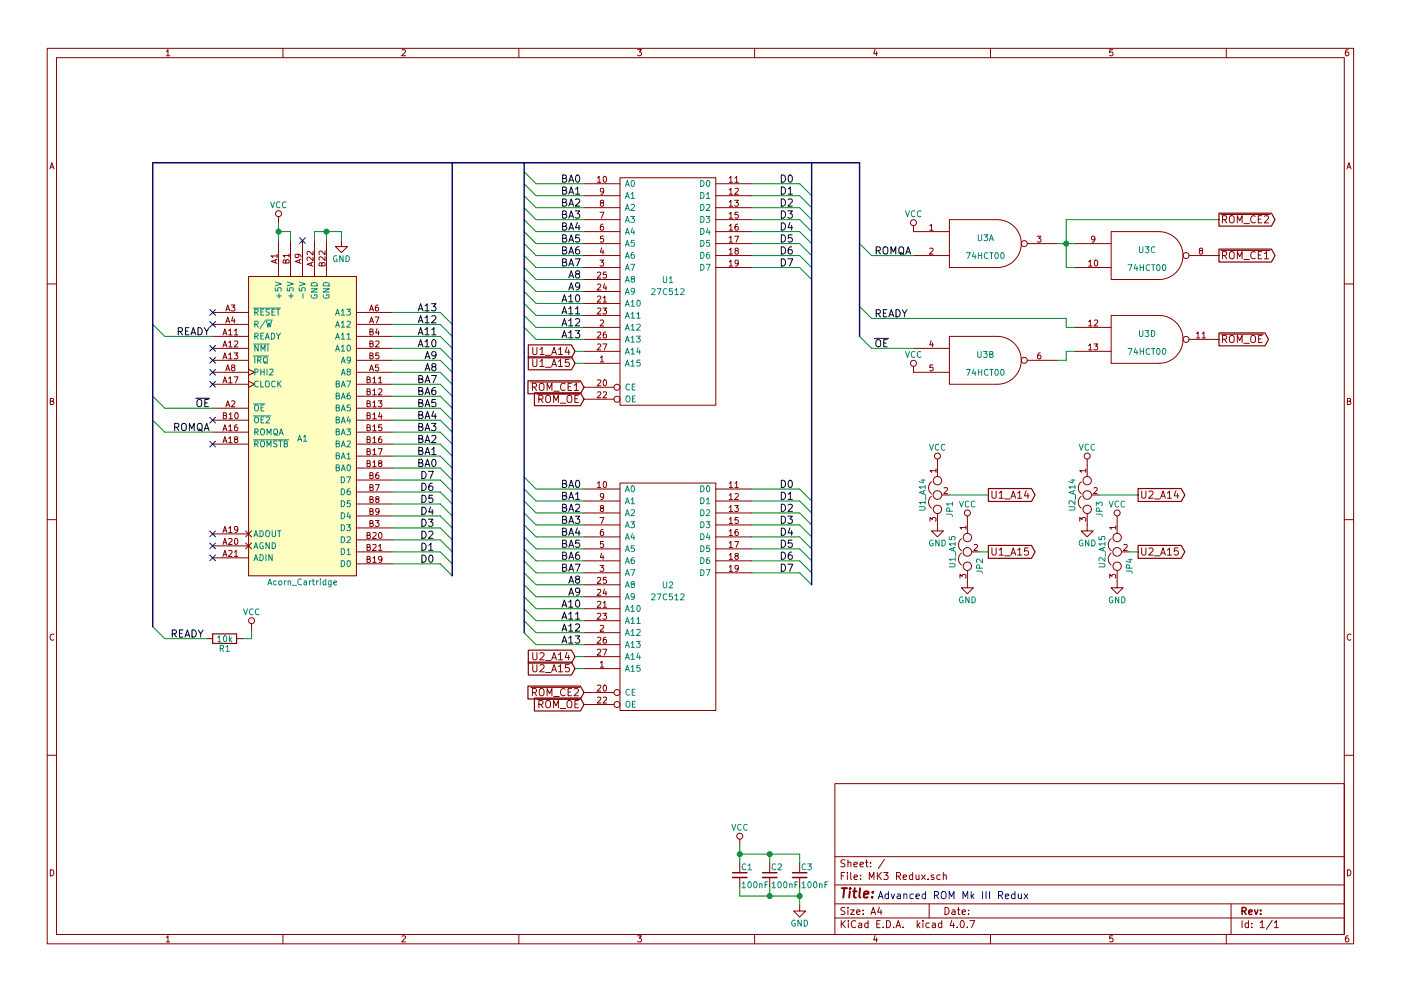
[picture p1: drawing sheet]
<svg xmlns="http://www.w3.org/2000/svg" width="297mm" height="210mm" viewBox="0 0 297 210" stroke-linecap="round" stroke-linejoin="round" font-family="sans-serif">
<g fill="none" stroke="#840000" stroke-width=".21">
<path d="M10 10.3h277v189.9h-277zM12 12.2h273v186.1h-273zM35.3 10.9l.3-.4v1.3M35.3 11.8h.7M60 10.3v1.9M85.2 10.6l.5-.1 .3 .4-.8 .9h.8M110 10.3v1.9M135.2 10.5h.8l-.4 .5 .3 .1 .1 .2-.1 .4-.2 .1-.5-.1M160 10.3v1.9M185.5 10.5l-.3 .9h.8M185.9 11v.8M210 10.3v1.9"/>
<path d="M235.9 10.5h-.6v.6h.6l.1 .5-.3 .2-.4-.1M260 10.3v1.9M285.9 10.5l-.4 .1-.2 .2-.1 .8 .3 .2 .4-.1 .1-.4-.1-.2-.4-.1-.3 .3M10.6 35.8l.4-1.3 .4 1.3M10.7 35.5h.6M123.8 39h7.6M126.7 37.8l.3-.4v1.3M126.7 38.7h.7M128 37.5l.2-.1a.67 .67 0 0 1 .4 .6 .67 .67 0 0 1-.4 .7l-.3-.5zM131.4 37.7h20.4v48.3h-20.4zM151.8 39h7.6M154.6 37.8l.4-.4v1.3"/>
<path d="M154.6 38.7h.7M155.8 37.8l.4-.4v1.3M155.8 38.7h.7M285.6 35.8l.4-1.3 .4 1.3M285.7 35.5h.6M52.7 58.7h22.9v63.5h-22.9zM58.4 55.2v.5M58.8 55l-1.3 .5 1.3 .4M58.8 54.3h-1.3l.3 .4M58.8 53.9v.8M59.1 46v1.2M59.1 51v7.7"/>
<path d="M60.6 55.4l.3-.3 .4 .2v.5h-1.3l.1-.6h.4l.1 .6M61.3 54.2h-1.3l.4 .4M61.3 53.9v.7M61.6 51v7.7M63.1 53.9l.2 .3v.4h-.6l-.1-.4 .2-.3 .7 .1 .3 .3v.3M63.4 55.2v.5M63.8 55l-1.2 .5 1.2 .4M64.1 51v7.7M66 55.8v.6M66.4 55.6l-1.3 .5 1.3 .4M66.4 54.6v.7l-.9-.7-.4 .2 .1 .5M66.4 53.3v.8l-.9-.8-.4 .3 .1 .4"/>
<path d="M66.7 51v7.7M68.2 56l.3-.3 .4 .2v.5h-1.3l.1-.6h.4l.1 .6M68.9 54.5v.8l-.9-.8-.4 .2 .1 .5M68.9 53.3v.7l-.9-.7-.4 .2 .1 .5M69.2 51v7.7M72.4 51v1.3h1.3l-1.3 1.3-1.3-1.3h1.3M123.8 49.1h7.6M123.8 54.2h7.6M123.8 51.7h7.6M123.8 56.8h7.6M123.8 46.6h7.6M123.8 44.1h7.6"/>
<path d="M123.8 41.5h7.6M123.8 59.3h7.6M126.7 57.8l.5-.1 .2 .4-.8 .9h.8M127.2 55.2h.8l-.4 .5 .3 .1v.5l-.1 .2-.6-.2M127.2 45h.8l-.5 1.3M127.5 43l-.2-.2 .1-.3 .5 .1v.3l-.5 .2-.1 .2v.3l.2 .2h.3l.2-.3-.1-.4-.1-.1M127.6 52.6l-.3 .9h.7M127.9 47.6h-.4l-.2 .3v.7l.2 .2 .4-.1v-.6h-.4l-.2 .2M127.9 53.1v.8M127.9 50.1h-.6v.6h.6v.6l-.1 .1-.5-.1M128 40.5l-.2 .2h-.4l-.1-.6 .5-.2 .2 .3-.1 .7-.3 .3h-.2M128.5 57.7h-.6v.6h.6v.6l-.1 .1-.5-.1"/>
<path d="M151.8 49.1h7.6M151.8 54.2h7.6M151.8 51.7h7.6M151.8 56.8h7.6M151.8 46.6h7.6M151.8 44.1h7.6M151.8 41.5h7.6M154.6 40.3l.4-.4v1.3M154.6 42.8l.4-.3v1.3M154.6 45.4l.4-.4v1.3M154.6 47.9l.4-.3v1.2M154.6 50.5l.4-.4v1.3"/>
<path d="M154.6 53l.4-.4v1.3M154.6 55.5l.4-.3v1.3M154.6 48.8h.7M154.6 56.5h.7M154.6 41.2h.7M154.6 43.8h.7M154.6 46.3h.7M154.6 51.4h.7M154.6 53.9h.7M155.8 42.5h.7l-.4 .5 .4 .1v.5l-.2 .2-.5-.2M155.8 50.1h.8l-.5 1.3M155.8 40.1l.5-.2 .2 .4-.7 .9h.7"/>
<path d="M156.1 53.2l-.3-.2 .1-.2h.6v.3l-.6 .1-.1 .2 .1 .4 .2 .1h.2l.2-.2v-.4l-.2-.1M156.4 47.6h-.3l-.2 .3-.1 .7 .3 .2 .4-.1-.1-.6h-.3l-.3 .2M156.5 45h-.6l-.1 .6h.7v.6l-.2 .1-.5-.1M156.5 55.7l-.2 .3-.4-.1v-.6l.4-.1 .2 .2v.8l-.3 .3h-.3M193.7 47.9v1.2h7.6M193.7 54.2h7.6M197.1 47.9l.4-.3v1.2M197.1 52.8l.5-.2 .2 .4-.7 .9h.7M197.1 48.8h.7M201.3 46.6h10.2a5.1 5.1 0 0 1 5 5.1 5.1 5.1 0 0 1-5 5.1h-10.2zM217.8 51.7h6.4M219.9 50.1h.8l-.4 .5 .3 .1v.6l-.1 .1-.6-.1"/>
<path d="M228 51.7h7.6M228 56.8h7.6M230.8 55.5l.4-.3v1.3M230.8 56.5h.7M232.1 50.6l-.2 .3-.4-.1v-.6l.4-.1 .2 .2v.8l-.3 .3h-.3M232.1 55.3l.2-.1a.67 .67 0 0 1 .5 .6 .67 .67 0 0 1-.5 .7l-.3-.5zM235.6 49.1h10.1a5.1 5.1 0 0 1 5.1 5.1 5.1 5.1 0 0 1-5.1 5.1h-10.1zM252.1 54.2h6.3M254.5 53.2l-.2-.2 .1-.3 .5 .1v.3l-.5 .1-.1 .2v.4l.2 .1h.3l.2-.2-.1-.4-.1-.1M258.9 53.1h10.3M258.9 45.5h10.3M259.2 54.2l.7-.1 .2-.2-.1-.4-.2-.1h-.6v1.5"/>
<path d="M259.2 46.6l.7-.1 .2-.2-.1-.4-.2-.1h-.6v1.5M259.6 54.2l.5 .7M259.6 46.6l.5 .7M260.7 53.6a.5 .5 0 0 1 .6-.2 .5 .5 0 0 1 .4 .5l-.1 .8-.3 .2a.53 .53 0 0 1-.6-.5zM260.9 45.8a.5 .5 0 0 1 .5 0 .5 .5 0 0 1 .3 .5l-.1 .8-.3 .2a.53 .53 0 0 1-.6-.5v-.5zM262.3 54.9v-1.5l.5 1.1 .5-1.1v1.5M262.3 47.3v-1.5l.5 1.1 .5-1.1v1.5M263.7 55.1h1.2M263.7 47.4h1.2M266.1 53.5a.72 .72 0 0 0-1 .5 .72 .72 0 0 0 .7 .9l.3-.1M266.1 45.9a.72 .72 0 0 0-1 .5 .72 .72 0 0 0 .7 .9l.3-.2M266.8 54.1h.5"/>
<path d="M266.8 46.5h.5M267.5 53.4h-.7v1.5h.7M267.5 45.8h-.7v1.5h.7M268.1 53.8l.4-.4v1.5M268.1 45.9l.6-.1 .3 .4-1 1.1h1M268.1 54.9h.9M10 60.2h2M45.1 73.9h7.6M45.1 66.3h7.6M45.1 68.8h7.6M45.1 71.4h7.6M45.1 79h7.6"/>
<path d="M45.1 76.4h7.6M47.3 71.1l.4-1.3 .4 1.3M47.3 73.6l.4-1.3 .4 1.3M47.3 76.1l.4-1.2 .4 1.2M47.4 70.7h.6M47.4 73.2h.6M47.4 75.8h.6M47.9 66l.4-1.3 .4 1.3M47.9 68.5l.4-1.2 .4 1.2M47.9 78.7l.4-1.3 .4 1.3M48 65.6h.6M48 68.1h.6"/>
<path d="M48 78.3h.6M48.5 70.1l.3-.3v1.3M48.5 72.7l.3-.4v1.3M48.5 75.2l.3-.3v1.2M48.5 71.1h.7M48.5 73.6h.7M48.5 76.1h.7M49 64.7h.8l-.4 .5 .4 .1v.6l-.2 .1-.6-.1M49.3 77.9l-.2-.2v-.2h.7v.3l-.6 .2-.1 .2v.4l.2 .1h.3l.2-.3v-.3l-.2-.2M49.4 67.2l-.3 .9h.8M49.6 74.9h.8l-.4 .5 .4 .1v.5l-.2 .1-.6-.1M49.6 80h.9l-.6 1.2"/>
<path d="M49.7 67.7v.8M49.7 70.1l.4-.3v1.3M49.7 72.4l.5-.1 .2 .4-.8 .9h.8M49.7 71.1h.7M52.7 78.4l1.3 .6-1.3 .6M75.6 73.9h7.6M75.6 66.3h7.6M75.6 68.8h7.6M75.6 71.4h7.6M75.6 79h7.6M75.6 76.4h7.6M78.4 78.7l.4-1.3 .4 1.3"/>
<path d="M78.4 66l.4-1.3 .4 1.3M78.4 68.5l.4-1.2 .4 1.2M78.4 72.9l.6-.1v-.4l-.6-.1v1.3h.5l.2-.4-.2-.3M78.4 70.4l.6-.1v-.4l-.6-.1v1.3h.5l.2-.5-.2-.2M78.4 75.5l.6-.1v-.4l-.6-.1v1.2h.5l.2-.4-.2-.2M78.5 65.6h.6M78.5 68.1h.6M78.5 78.3h.6M79.5 67.3h.8l-.5 1.2M79.7 72.4l.4-.1 .3 .4-.8 .9h.8M79.9 69.7l-.2 .9h.7M80.2 64.7l-.4 .1-.2 .2v.7l.2 .3 .4-.1v-.7h-.4l-.2 .2"/>
<path d="M80.2 77.4h-.6v.6h.6v.6l-.1 .1-.5-.1M80.2 70.2v.9M80.3 74.9h-.6v.6h.6v.5l-.2 .1-.4-.1M113 73.7v1.2l.3 .3h.2l.3-.3v-1.2M113 76.2v1.3l.3 .3h.2l.3-.3v-1.3M114.5 74.1l.4-.4v1.5M114.5 76.7l.4-.5v1.6M114.5 75.2h.9M114.5 77.8h.9M115.6 75.4h1.2M115.6 77.9h1.2M117 75.2l.5-1.5 .5 1.5"/>
<path d="M117 77.8l.5-1.6 .5 1.6M117.1 74.8h.7M117.1 77.3h.7M118.4 74.1l.4-.4v1.5M118.4 76.7l.4-.5v1.6M118.4 75.2h.9M118.4 77.8h.9M120.2 73.6l-.4 1.1h1M120.6 74.2v1M120.6 76.2h-.7l-.1 .8 .3-.2 .5 .1 .1 .6-.3 .3-.6-.2M123.8 72h7.6M123.8 69.5h7.6"/>
<path d="M123.8 74.5h7.6M123.8 77.1h7.6M123.8 64.4h7.6M123.8 66.9h7.6M123.8 61.8h7.6M126.7 62.9l.5-.1 .2 .4-.8 .9h.8M126.7 65.5l.5-.2 .2 .4-.8 .9h.8M126.7 60.4l.5-.1 .2 .3-.8 .9h.8M126.7 70.5l.5-.1 .2 .4-.8 .9h.8M126.7 73.1l.5-.1 .2 .3-.8 .9h.8M127.3 75.9l.3-.4v1.3M127.3 68l.5-.1 .2 .3-.8 1h.8"/>
<path d="M127.3 76.8h.7M127.8 65.3h.8l-.4 .5 .3 .1v.6l-.1 .1-.6-.1M127.8 73h.9l-.6 1.2M127.9 63.2l.3-.4v1.3M127.9 64.1h.7M128.2 60.2l-.3 .9h.8M128.5 70.4l-.4 .1-.2 .2v.7l.2 .3 .4-.1v-.6l-.4-.1-.2 .2M128.5 60.7v.8M193.7 73.9h7.6M193.7 77.7v1.3h7.6M197.4 72.3l-.3 .9h.8M197.7 72.7v.9"/>
<path d="M197.8 77.4h-.6l-.1 .6h.7v.6l-.2 .1-.5-.1M201.3 71.4h10.2a5.1 5.1 0 0 1 5 5 5.1 5.1 0 0 1-5 5.1h-10.2zM217.8 76.4h6.4M220.6 74.9h-.4l-.2 .3v.7l.2 .2 .4-.1v-.6h-.4l-.2 .2M228 69.5h7.6M228 74.5h7.6M230.8 68.2l.4-.3v1.3M230.8 73.3l.4-.3v1.2M230.8 69.2h.7M230.8 74.2h.7M232 73h.7l-.4 .5 .4 .1v.5l-.2 .1-.5-.1M232 68l.5-.1 .2 .3-.7 1h.7"/>
<path d="M235.6 66.9h10.1a5.1 5.1 0 0 1 5.1 5.1 5.1 5.1 0 0 1-5.1 5.1h-10.1zM252.1 72h6.3M253.7 70.8l.3-.4v1.3M253.7 71.7h.7M254.9 70.8l.3-.4v1.3M254.9 71.7h.7M258.9 70.9h9M259.2 72l.7-.1 .2-.2-.1-.4-.2-.1h-.6v1.5M259.6 72l.5 .7M260.9 71.2a.5 .5 0 0 1 .5 0 .5 .5 0 0 1 .3 .5l-.1 .8-.3 .2a.53 .53 0 0 1-.6-.5v-.5zM262.3 72.7v-1.5l.5 1.1 .5-1.1v1.5M263.7 72.8h1.2"/>
<path d="M265.3 71.4a.5 .5 0 0 1 .5-.2 .5 .5 0 0 1 .4 .5l-.1 .8-.3 .2a.53 .53 0 0 1-.6-.5zM266.9 71.9h.5M267.6 71.2h-.7v1.5h.7M285 60.2h2M10.7 85.1h.5l.1-.5-.6-.1v1.3h.5l.2-.4-.3-.3M45.1 86.6h7.6M45.1 89.1h7.6M45.1 81.5h7.6M45.1 91.7h7.6M45.1 94.2h7.6M47.3 91.4l.4-1.3 .4 1.3M47.3 81.2l.4-1.2 .4 1.2"/>
<path d="M47.3 93.9l.4-1.2 .4 1.2M47.3 88.2l.7-.1v-.4l-.7-.1v1.2h.5l.3-.4-.3-.2M47.4 91h.6M47.4 80.8h.6M47.4 93.5h.6M47.9 86.3l.4-1.3 .4 1.3M48 85.9h.6M48.5 90.5l.3-.4v1.3M48.5 80.3l.3-.3v1.2M48.5 93l.3-.3v1.2M48.5 81.2h.7M48.5 91.4h.7"/>
<path d="M48.5 93.9h.7M48.6 87.9l.3-.3v1.2M48.6 88.8h.7M49.1 85.1l.5-.1 .2 .4-.8 .9h.8M49.9 87.7l.2-.1a.67 .67 0 0 1 .4 .6 .67 .67 0 0 1-.4 .6l-.3-.4zM49.9 93.2l-.2-.2 .1-.2h.6v.3l-.6 .1-.1 .2 .1 .4 .1 .1h.3l.2-.2v-.4l-.2-.1M50.3 90.1l-.4 .1-.1 .2-.1 .7 .2 .3 .5-.1-.1-.7h-.4l-.2 .2M52.7 80.9l1.3 .6-1.3 .7M75.6 86.6h7.6M75.6 89.1h7.6M75.6 81.5h7.6M75.6 84.1h7.6"/>
<path d="M75.6 91.7h7.6M75.6 94.2h7.6M75.6 96.8h7.6M75.6 99.3h7.6M77.8 80.5l.6-.1v-.3l-.6-.1v1.2h.5l.2-.4-.2-.3M77.8 83.1l.6-.1v-.4l-.6-.1v1.3h.5l.2-.5-.2-.2M77.8 85.6l.6-.1v-.4l-.6-.1v1.3h.5l.2-.4-.2-.3M77.8 88.2l.6-.1v-.4l-.6-.1v1.2h.5l.2-.4-.2-.2M77.8 90.7l.6-.1v-.4l-.6-.1v1.3h.5l.2-.4-.2-.3M77.8 93.2l.6-.1v-.3l-.6-.1v1.2h.5l.2-.4-.2-.3M77.8 95.8l.6-.1v-.4l-.6-.1v1.3h.5l.2-.5-.2-.2M77.8 98.3l.6-.1v-.4l-.6-.1v1.3h.5l.2-.4-.2-.3"/>
<path d="M79 80.3l.4-.3v1.2M79 82.8l.4-.3v1.3M79 85.4l.4-.4v1.3M79 87.9l.4-.3v1.2M79 90.5l.4-.4v1.3M79 93l.4-.3v1.2M79 95.5l.4-.3v1.3M79 98.1l.4-.4v1.3M79 88.8h.8M79 81.2h.8M79 83.8h.8M79 86.3h.8"/>
<path d="M79 91.4h.8M79 93.9h.8M79 96.5h.8M79 99h.8M80.2 85h.8l-.5 .5 .4 .1v.6l-.2 .1-.5-.1M80.2 95.2h.8l-.5 1.3M80.3 80.3l.3-.3v1.2M80.3 82.6l.4-.1 .3 .3-.8 1h.8M80.3 81.2h.7M80.5 98.3l-.2-.3 .1-.2h.5v.3l-.5 .2-.1 .2v.4l.2 .1h.2l.3-.3-.1-.3-.2-.1M80.5 87.5l-.2 .9h.7M80.8 92.7h-.3l-.2 .3v.7l.2 .2 .4-.1-.1-.6-.3-.1-.2 .3"/>
<path d="M80.8 88v.8M80.9 90.1h-.6v.6h.6v.6l-.2 .1-.4-.1M112.5 81.1h10.4M112.9 82.1h.7l.2-.3-.1-.3-.2-.2h-.6v1.5M113.3 82.1l.5 .7M113.9 83.6h9M114.2 84.7l.8-.1 .1-.2v-.4l-.3-.1h-.6v1.5M114.4 81.6a.5 .5 0 0 1 .6-.3 .5 .5 0 0 1 .3 .5v.8l-.3 .2a.53 .53 0 0 1-.7-.5zM114.6 84.7l.5 .7M115.8 84.1a.5 .5 0 0 1 .6-.2 .5 .5 0 0 1 .3 .5v.8l-.3 .2a.53 .53 0 0 1-.7-.5zM116 82.8v-1.5l.5 1.1 .5-1.1v1.5M117.4 85.4v-1.5l.5 1.1 .5-1.1v1.5"/>
<path d="M117.4 83h1.2M118.8 85.5h1.1M119.8 81.5a.72 .72 0 0 0-1 .5 .72 .72 0 0 0 .7 .8l.3-.1M120.3 84.1a.5 .5 0 0 1 .6-.2 .5 .5 0 0 1 .3 .5v.8l-.3 .2a.53 .53 0 0 1-.7-.5zM120.4 82.1h.6M121.2 81.3h-.8v1.5h.8M121.7 81.8l.5-.5v1.5M121.7 82.8h.9M121.9 84.6h.5M122.6 83.9h-.7v1.5h.7M123.8 82.2h6.4M123.8 84.7h6.4"/>
<path d="M126.7 80.7l.5-.1 .2 .3-.8 1h.8M126.7 83.2l.5-.1 .2 .4-.8 .9h.8M127.9 83.2l.5-.1 .2 .4-.8 .9h.8M128 80.7l.2-.1a.67 .67 0 0 1 .4 .6 .67 .67 0 0 1-.4 .7l-.3-.5zM198.5 99.9h-1.3l.3 .3M198.5 99.5v.7M198.8 97.4v3.7M230.2 99.9h-1.3l.4 .3M230.2 99.5v.7M230.5 97.4v3.7M285.7 85.1h.5l.1-.5-.6-.1v1.3h.5l.2-.4-.3-.3M10 110.3h2"/>
<path d="M45.1 115.8h7.6M45.1 118.4h7.6M45.1 113.3h7.6M47.3 115.5l.4-1.3 .4 1.3M47.3 118.1l.4-1.3 .4 1.3M47.3 113l.4-1.3 .4 1.3M47.4 115.1h.6M47.4 117.7h.6M47.4 112.6h.6M48.5 114.3l.5-.1 .2 .4-.8 .9h.8M48.5 116.9l.5-.1 .2 .3-.8 1h.8M48.5 112.1l.3-.4v1.3"/>
<path d="M48.5 113h.7M49.7 117.1l.4-.3v1.3M49.7 118.1h.7M49.8 114.3l.2-.1a.67 .67 0 0 1 .4 .7 .67 .67 0 0 1-.4 .6l-.3-.5zM50.4 112.2l-.2 .3-.4-.1v-.6l.4-.1 .2 .2v.8l-.3 .3h-.3M52.1 115.2l1.2 1.3M52.1 112.6l1.2 1.3M53.3 115.2l-1.2 1.3M53.3 112.6l-1.2 1.3M75.6 112h7.6M75.6 101.8h7.6M75.6 104.4h7.6"/>
<path d="M75.6 106.9h7.6M75.6 109.5h7.6M75.6 114.5h7.6M75.6 117.1h7.6M75.6 119.6h7.6M77.8 113.6l.6-.1v-.4l-.6-.1v1.2h.5l.2-.4-.2-.2M77.8 116.1l.6-.1v-.4l-.6-.1v1.3h.5l.2-.4-.2-.3M77.8 118.6l.6-.1v-.3l-.6-.1v1.2h.5l.2-.4-.2-.3M78.4 111l.6-.1v-.4l-.6-.1v1.3h.5l.2-.4-.2-.3M78.4 100.9l.6-.1v-.4l-.6-.1v1.2h.5l.2-.4-.2-.2M78.4 103.4l.6-.1v-.4l-.6-.1v1.3h.5l.2-.4-.2-.3M78.4 105.9l.6-.1v-.3l-.6-.1v1.2h.5l.2-.4-.2-.3"/>
<path d="M78.4 108.5l.6-.1v-.4l-.6-.1v1.3h.5l.2-.5-.2-.2M79 113.1l.5-.1 .3 .3-.8 .9h.8M79 115.6l.5-.1 .3 .4-.8 .9h.8M79 118.4l.4-.3v1.2M79 119.3h.8M79.6 110.4h.8l-.5 .5 .4 .1v.6l-.2 .1-.5-.1M79.6 102.8h.8l-.5 1.3M79.9 105.9l-.2-.2 .1-.3 .5 .1v.3l-.5 .1-.1 .2v.4l.2 .1h.2l.3-.2-.1-.4-.2-.1M80.2 100.3h-.3l-.2 .3v.7l.2 .2 .4-.1-.1-.6h-.3l-.2 .2M80.3 115.9l.3-.4v1.3M80.3 116.8h.7M80.4 108.4l-.3 .3-.3-.1-.1-.6 .4-.1 .3 .2-.1 .8-.3 .3h-.2"/>
<path d="M80.4 113.1l.1-.1a.67 .67 0 0 1 .5 .6 .67 .67 0 0 1-.5 .6l-.2-.4zM81 118.6l-.3 .2h-.3l-.1-.6 .4-.1 .3 .2-.1 .7-.3 .3h-.2M123.8 119h7.6M123.8 116.5h7.6M123.8 113.9h7.6M123.8 111.4h7.6M123.8 108.8h7.6M123.8 106.3h7.6M123.8 103.8h7.6M126.7 102.5l.3-.3v1.2M126.7 103.4h.7M127.2 120h.8l-.4 .4 .3 .1v.6l-.1 .1-.6-.1"/>
<path d="M127.2 109.8h.8l-.5 1.3M127.5 107.8l-.2-.2v-.2h.6v.3l-.5 .1-.1 .2v.4l.2 .1h.3l.2-.2-.1-.4-.1-.1M127.6 117.3l-.3 1h.7M127.9 112.3l-.4 .1-.2 .2v.8l.2 .2 .4-.1v-.6l-.4-.1-.2 .2M127.9 117.8v.9M127.9 114.9h-.6v.6h.6v.5l-.1 .1-.5-.1M128 105.3l-.2 .2-.4-.1-.1-.6 .5-.1 .2 .2-.1 .8-.3 .3h-.2M128 102.3l.2-.1a.67 .67 0 0 1 .4 .6 .67 .67 0 0 1-.4 .6l-.3-.4zM131.4 102.5h20.4v48.2h-20.4zM151.8 119h7.6M151.8 116.5h7.6M151.8 113.9h7.6"/>
<path d="M151.8 111.4h7.6M151.8 108.8h7.6M151.8 106.3h7.6M151.8 103.8h7.6M154.6 102.5l.4-.3v1.2M154.6 105.1l.4-.4v1.3M154.6 107.6l.4-.3v1.2M154.6 110.2l.4-.4v1.3M154.6 112.7l.4-.4v1.3M154.6 115.2l.4-.3v1.2M154.6 117.8l.4-.4v1.3M154.6 103.4h.7"/>
<path d="M154.6 106h.7M154.6 108.5h.7M154.6 111.1h.7M154.6 113.6h.7M154.6 116.1h.7M154.6 118.7h.7M155.8 107.3h.7l-.4 .4 .4 .1v.6l-.2 .1-.5-.1M155.8 114.9h.8l-.5 1.2M155.8 102.5l.4-.3v1.2M155.8 104.8l.5-.1 .2 .4-.7 .9h.7M155.8 103.4h.7M156.1 118l-.3-.3 .1-.2h.6v.3l-.6 .2-.1 .2 .1 .4 .2 .1h.2l.2-.3v-.3l-.2-.1"/>
<path d="M156.4 112.3l-.3 .1-.2 .2-.1 .8 .3 .2 .4-.1-.1-.6-.3-.1-.3 .2M156.5 109.8h-.6l-.1 .6h.7v.5l-.2 .2-.5-.2M197.2 110.6v-.8l.5 .4 .1-.4h.5l.2 .2-.2 .6M197.5 102.2a1.63 1.63 0 0 0 0 2.6M197.5 105.3a1.63 1.63 0 0 0 0 2.5M198.8 109v3.6h1.2l-1.2 1.3-1.3-1.3h1.3M199.8 105h1.5M200.2 103.6l.5-.2 .2 .4-.8 .9h.8M203.8 114.3a1.63 1.63 0 0 0 0 2.5M203.8 117.3a1.63 1.63 0 0 0 0 2.6M204.8 111.9h-1.3l.4 .4M204.8 111.6v.7"/>
<path d="M205.1 109.5v3.7M206.1 117.1h1.5M206.5 115.6l.5-.1 .2 .4-.7 .9h.7M210.3 104.2v1.2l.3 .3h.3l.3-.3v-1.2M210.3 116.3v1.2l.3 .3h.3l.3-.3v-1.2M211.8 104.6l.5-.4v1.5M211.8 116.7l.5-.4v1.5M211.8 105.7h.9M211.8 117.8h.9M213 105.9h1.2M213 117.9h1.2M214.3 105.7l.5-1.5 .5 1.5"/>
<path d="M214.3 117.8l.5-1.5 .5 1.5M214.5 105.3h.7M214.5 117.3h.7M215.7 104.6l.5-.4v1.5M215.7 116.7l.5-.4v1.5M215.7 105.7h.9M215.7 117.8h.9M217.6 104.1l-.4 1.1h1M217.9 104.7v1M218 116.3h-.7l-.1 .7 .2-.2 .5 .1 .2 .6-.3 .3-.6-.2M228.9 110.6v-.8l.5 .4 .1-.4h.6l.1 .2-.1 .6M229.2 102.2a1.63 1.63 0 0 0 0 2.6"/>
<path d="M229.2 105.3a1.63 1.63 0 0 0 0 2.5M230.5 109v3.6h1.3l-1.3 1.3-1.3-1.3h1.3M231.5 105h1.5M231.9 103.6l.5-.2 .2 .4-.7 .9h.7M235.6 114.3a1.63 1.63 0 0 0 0 2.5M235.6 117.3a1.63 1.63 0 0 0 0 2.6M236.6 111.9h-1.3l.3 .4M236.6 111.6v.7M236.9 109.5v3.7M237.9 117.1h1.5M238.3 115.6l.5-.1 .2 .4-.8 .9h.8M242.1 104.2v1.2l.3 .3h.2l.4-.3v-1.2"/>
<path d="M242.1 116.3v1.2l.3 .3h.2l.4-.3v-1.2M243.6 104.3l.6-.1 .3 .4-1 1.1h1M243.6 116.4l.6-.1 .3 .4-1 1.1h1M244.8 105.9h1.1M244.8 117.9h1.1M246.1 105.7l.5-1.5 .5 1.5M246.1 117.8l.5-1.5 .5 1.5M246.2 105.3h.7M246.2 117.3h.7M247.5 104.6l.5-.4v1.5M247.5 116.7l.5-.4v1.5M247.5 105.7h.9"/>
<path d="M247.5 117.8h.9M249.3 104.1l-.4 1.1h1M249.7 104.7v1M249.8 116.3h-.8l-.1 .7 .3-.2 .5 .1 .1 .6-.3 .3-.6-.2M285 110.3h2M11.4 134.6a.58 .58 0 0 0-.8 .6 .58 .58 0 0 0 .8 .5M43.8 135.5h1.3M50.2 135.5h1.2M53.3 132.3v1.3M113 138.5v1.2l.3 .3h.2l.3-.3v-1.2M114.5 138.6l.6-.1 .3 .4-1 1.1h1M117 140l.5-1.5 .5 1.5"/>
<path d="M117.1 139.6h.7M118.4 138.9l.4-.4v1.5M118.4 140h.9M120.2 138.4l-.4 1.1h1M120.6 139v1M123.8 134.2h7.6M123.8 121.5h7.6M123.8 129.2h7.6M123.8 131.7h7.6M123.8 126.6h7.6M123.8 124.1h7.6M123.8 136.8h7.6"/>
<path d="M123.8 139.3h7.6M126.7 127.7l.5-.1 .2 .3-.8 .9h.8M126.7 130.2l.5-.1 .2 .4-.8 .9h.8M126.7 125.1l.5-.1 .2 .4-.8 .9h.8M126.7 122.6l.5-.1 .2 .4-.8 .9h.8M126.7 135.3l.5-.1 .2 .4-.8 .9h.8M126.7 137.8l.5-.1 .2 .4-.8 .9h.8M127.3 132.8l.5-.1 .2 .3-.8 .9h.8M127.8 130.1h.8l-.4 .5 .3 .1v.6l-.1 .1-.6-.1M127.8 137.7h.9l-.6 1.3M127.9 127.9l.3-.3v1.2M127.9 128.8h.7"/>
<path d="M128.2 125l-.3 .9h.8M128.5 135.2h-.4l-.2 .3v.7l.2 .3 .4-.2v-.6h-.4l-.2 .2M128.5 125.4v.9M128.5 122.5h-.6v.6h.6v.5l-.1 .2-.5-.2M151.8 121.5h7.6M154.6 120.3l.4-.3v1.2M154.6 121.2h.7M156.5 120.5l-.2 .2h-.4v-.6l.4-.1 .2 .2v.7l-.3 .3h-.3M203.5 122.7v-.8l.5 .4 .1-.4h.6l.1 .2-.1 .6M205.1 121v3.7h1.3l-1.3 1.3-1.3-1.3h1.3M235.3 122.7v-.8l.5 .4 .1-.4h.5l.2 .2-.2 .6M236.9 121v3.7h1.2l-1.2 1.3-1.3-1.3h1.3"/>
<path d="M286.4 134.6a.58 .58 0 0 0-.8 .6 .58 .58 0 0 0 .8 .5M112.5 145.8h10.4M112.9 146.9l.7-.1 .2-.2-.1-.4-.2-.1h-.6v1.5M113 141v1.3l.3 .2h.2l.3-.2v-1.3M113.3 146.9l.5 .7M113.9 148.4h9M114.2 149.4h.8l.1-.3v-.3l-.3-.2h-.6v1.6M114.4 146.3a.5 .5 0 0 1 .6-.2 .5 .5 0 0 1 .3 .5v.8l-.3 .2a.53 .53 0 0 1-.7-.5zM114.5 141.2l.6-.2 .3 .4-1 1.1h1M114.6 149.4l.5 .8M115.6 140.2h1.2M115.6 142.7h1.2"/>
<path d="M115.8 148.9a.5 .5 0 0 1 .6-.3 .5 .5 0 0 1 .3 .5v.9l-.3 .2a.53 .53 0 0 1-.7-.5zM116 147.6v-1.5l.5 1.1 .5-1.1v1.5M117 142.5l.5-1.5 .5 1.5M117.1 142.1h.7M117.4 150.2v-1.6l.5 1.1 .5-1.1v1.6M117.4 147.8h1.2M118.4 141.4l.4-.4v1.5M118.4 142.5h.9M118.8 150.3h1.1M119.8 146.2a.72 .72 0 0 0-1 .5 .72 .72 0 0 0 .7 .9l.3-.1M120.4 148.7a.5 .5 0 0 1 .6 0 .5 .5 0 0 1 .2 .4v.9l-.3 .2a.53 .53 0 0 1-.7-.5v-.6zM120.4 146.8h.6"/>
<path d="M120.6 141h-.7l-.1 .8 .3-.2 .5 .1 .1 .6-.3 .2-.6-.1M121.2 146.1h-.8v1.5h.8M121.7 146.2l.6-.1 .3 .4-.9 1.1h.9M121.9 149.4h.5M122.6 148.6h-.7v1.6h.7M123.8 141.9h7.6M123.8 146.9h6.4M123.8 149.5h6.4M126.7 145.5l.5-.1 .2 .3-.8 .9h.8M126.7 148l.5-.1 .2 .4-.8 .9h.8M127.3 140.6l.3-.3v1.2M127.3 141.5h.7"/>
<path d="M127.9 148l.5-.1 .2 .4-.8 .9h.8M128 145.5l.2-.1a.67 .67 0 0 1 .4 .6 .67 .67 0 0 1-.4 .6l-.3-.5zM10 160.2h2M156.8 178v1.3M177 166.3h108v32h-108zM285 160.2h2M10.7 184.5a.65 .65 0 0 1 .7 .7 .65 .65 0 0 1-.7 .6zM35.3 198.9l.3-.4v1.3M35.3 199.8h.7M60 198.3v1.9M85.2 198.6l.5-.1 .3 .4-.8 .9h.8M110 198.3v1.9"/>
<path d="M135.2 198.5h.8l-.4 .5 .3 .1 .1 .2-.1 .4-.2 .1-.5-.1M156.8 183.1v2.1M156.8 186.2v2M160 198.3v1.9M163.2 183.1v2.1M163.2 186.2v2M169.5 192v1.3h1.3l-1.3 1.3-1.2-1.3h1.2M169.5 183.1v2.1M169.5 186.2v2M177 194.8h108M177 191.8h108M177 187.8h108"/>
<path d="M177 181.8h108M178.4 195.3v1.5M178.4 185.8h.5M178.6 196l.6 .8M179.1 185.1h-.7v1.5M179.1 192.6l-.5-.1-.3 .3 .1 .3 .7 .4v.4l-.2 .1-.6-.1M179.1 182.5l-.5-.1-.3 .3 .1 .3 .7 .4v.4l-.2 .1-.6-.1M179.2 195.3l-.8 .9M179.7 185.1v.2M179.7 185.6v1M179.8 192.5v.2M179.8 183.1l.2-.2 .4 .1v.9"/>
<path d="M179.8 182.4v1.5M179.8 193v1M179.9 195.3v.2M179.9 195.8v1M180.3 193h.8l-.8 1h.8M180.4 185.1v1.3l.2 .2M181.1 183.4l.7-.1-.1-.3-.4-.1-.2 .2v.7h.6M181.1 186.1l.7-.1-.1-.3-.4-.1-.2 .2 .1 .7h.5M181.4 195.5a.71 .71 0 0 0-1 .5 .71 .71 0 0 0 .8 .8l.2-.1M181.6 193.5l.7-.1v-.3l-.4-.1-.3 .2 .1 .7h.6M182.1 195.9h.6v.9M182.3 183.4l.8-.1-.1-.3-.4-.1-.3 .2 .1 .7h.6"/>
<path d="M182.4 186.5v.1M182.4 185.7v.1M182.7 196.2l-.7 .3 .2 .3 .5-.1M183 193.9v.1M183 193.1v.1M183.5 182.9h.6M183.7 182.4v1.3l.4 .2M184 195.9l-.4-.1-.3 .3 .1 .6 .2 .1 .4-.1M184 195.3v1.5M184.3 186.6v-1.5l.5 1.1 .5-1.1v1.5M184.6 183.8v.1M184.6 183v.1"/>
<path d="M184.7 194l.4-1.5 .5 1.5M184.8 193.6h.7M185.5 198.5l-.3 .9h.8M185.9 199v.8M185.9 196h.5M186 185.1v1.5M186.2 185.7l.7 .9M186.4 192.5l-.3 1h.9M186.6 195.3h-.7v1.5h.7M186.8 193v1M186.9 185.1l-.9 .9M187.2 196.7v.1"/>
<path d="M187.4 185.1h.9l-.5 .6 .4 .1v.7l-.2 .1-.6-.1M187.5 182.3l-1.3 2M188 195.3a.76 .76 0 0 1 .8 .8 .76 .76 0 0 1-.8 .7zM189.5 196.7v.1M190 196.8l.4-1.5 .6 1.5M190.1 185.9l.7-.1 .1-.2v-.3l-.2-.2h-.6v1.5M190.1 196.4h.7M190.4 185.9l.5 .7M191.5 196.7v.1M191.5 186.1l.7-.1v-.3l-.5-.1-.2 .2 .1 .7h.6M193.5 185.7l-.4-.1-.3 .3 .1 .6 .2 .1 .4-.1M193.5 185.1v1.5"/>
<path d="M194.2 185.6l.1 .9 .3 .1 .2-.1M194.5 195.3v1.5M194.6 196.3l.4 .5M194.8 185.6v1M195 195.8l-.5 .6M195.4 185.6l.8 1M195.7 195.3v.2M195.7 195.8v1M196.2 185.6l-.8 1M196.8 186.5v.1M197 191.8v3M197 195.9l-.4-.1-.3 .3 .1 .6 .2 .1 .4-.1"/>
<path d="M197.7 195.9h.6v.9M198 185.7l-.4-.1-.2 .2 .1 .2 .5 .2v.3h-.6M198.3 196.2l-.7 .3 .2 .3 .5-.1M199.3 185.7l-.4-.1-.3 .3 .1 .6 .2 .1 .4-.1M199.7 195.9l-.5-.1-.2 .3v.6l.2 .1 .5-.1M199.7 195.3v1.5M200 185.7l.2-.1 .4 .1v.9M200 185.1v1.5M200.4 192.5a.76 .76 0 0 1 .8 .8 .76 .76 0 0 1-.8 .7zM201.8 195.2l-.4 1.1h1M201.9 193.1h.5l.1 .9M202.2 195.8v1"/>
<path d="M202.5 193.4l-.7 .3 .2 .3 .5-.1M202.9 196.7v.1M203 193h.6M203.2 192.5v1.3l.4 .2M203.8 195.4l.1-.1a.8 .8 0 0 1 .6 .8 .8 .8 0 0 1-.6 .7 .97 .97 0 0 1-.1-1.4zM204 193.5l.7-.1-.1-.3-.4-.1-.2 .2 .1 .7h.5M205.1 196.7v.1M205.4 193.9v.1M205.4 193.1v.1M205.6 195.3h1.1l-.7 1.5M210 198.3v1.9M235.9 198.5h-.6v.7l.6-.1 .1 .5-.3 .2-.4-.1"/>
<path d="M260 198.3v1.9M261 191.8v6.5M263.3 195.3v1.5M264.7 195.9l-.4-.1-.3 .3 .1 .6 .2 .1 .4-.1M264.7 195.3v1.5M265.4 196.7v.1M265.4 195.9v.1M267.2 195.8l.4-.5v1.5M267.2 196.8h.8M269.7 195.2l-1.2 2M270.2 195.8l.4-.5v1.5M270.2 196.8h.8"/>
<path d="M285.7 184.5a.65 .65 0 0 1 .7 .7 .65 .65 0 0 1-.7 .6zM285.9 198.5l-.4 .1-.2 .3-.1 .7 .3 .2 .4-.1 .1-.4-.1-.2-.4-.1-.3 .3"/>
<circle cx="59.1" cy="45.3" r=".63"/>
<circle cx="193.7" cy="47.2" r=".63"/>
<circle cx="217.2" cy="51.7" r=".63"/>
<circle cx="251.5" cy="54.2" r=".63"/>
<circle cx="193.7" cy="77.1" r=".63"/>
<circle cx="217.2" cy="76.4" r=".63"/>
<circle cx="251.5" cy="72" r=".63"/>
<circle cx="130.8" cy="82.2" r=".63"/>
<circle cx="130.8" cy="84.7" r=".63"/>
<circle cx="198.8" cy="96.8" r=".63"/>
<circle cx="230.5" cy="96.8" r=".63"/>
<circle cx="198.8" cy="105" r=".91"/>
<circle cx="198.8" cy="102" r=".89"/>
<circle cx="198.8" cy="108.1" r=".89"/>
<circle cx="205.1" cy="117.1" r=".91"/>
<circle cx="205.1" cy="108.8" r=".63"/>
<circle cx="205.1" cy="114" r=".89"/>
<circle cx="230.5" cy="105" r=".91"/>
<circle cx="230.5" cy="108.1" r=".89"/>
<circle cx="230.5" cy="102" r=".89"/>
<circle cx="236.9" cy="117.1" r=".91"/>
<circle cx="236.9" cy="108.8" r=".63"/>
<circle cx="236.9" cy="114" r=".89"/>
<circle cx="53.3" cy="131.7" r=".63"/>
<circle cx="205.1" cy="120.1" r=".89"/>
<circle cx="236.9" cy="120.1" r=".89"/>
<circle cx="130.8" cy="149.5" r=".63"/>
<circle cx="130.8" cy="146.9" r=".63"/>
<circle cx="156.8" cy="177.4" r=".63"/>
</g>
<path d="M155.3 185.2h3.1M161.7 185.2h3M168 185.2h3.1M263.3 193.3l.8-.1 .1-.2-.1-.3-.2-.2h-.6v1.5M263.7 193.3l.5 .7M264.8 193.5l.7-.1-.1-.3-.4-.1-.2 .2v.7h.6M266 193l.3 1 .4-1M267.3 193.9v.1M267.3 193.1v.1" fill="none" stroke="#840000" stroke-width=".3"/>
<path d="M178.5 188.4h1.1M179 188.4l-.2 2M180.2 189.1l-.2 1.3M180.3 188.4l-.1 .2 .2-.1-.1-.1-.1 .2M180.9 189.1h.7M181.2 188.4l-.2 1.8 .1 .1 .4 .1M182.4 188.4l-.2 1.8 .2 .2M183.2 189.8l.9-.2v-.4l-.6-.1-.3 .3v.9h.7M184.9 190.3v.1M185.1 189.2l-.1 .2-.1-.1 .2-.1-.1 .2" fill="none" stroke="#840000" stroke-width=".41"/>
<path d="M52.7 58.7h22.9v63.5h-22.9z" fill="#ffffc2" stroke="#ffffc2" stroke-width=".21"/>
<g fill="none" stroke="#008484" stroke-width=".21">
<path d="M132.6 39.6l.4-1.3 .4 1.3M132.7 39.2h.6M133.9 38.4l.2-.1a.67 .67 0 0 1 .4 .6 .67 .67 0 0 1-.4 .7l-.3-.5zM148.6 38.3a.64 .64 0 0 1 .7 .6 .64 .64 0 0 1-.7 .7zM149.9 38.4l.2-.1a.67 .67 0 0 1 .4 .6 .67 .67 0 0 1-.4 .7l-.3-.5zM57.4 42.8l.4 1.3 .4-1.3M58.4 59.8l1.2 .4-1.2 .4M59.4 42.9a.56 .56 0 0 0-.8 .5 .56 .56 0 0 0 .8 .6M60.6 42.9a.56 .56 0 0 0-.7 .5 .56 .56 0 0 0 .7 .6M60.9 59.8l1.3 .4-1.3 .4M63.4 59.8l1.3 .4-1.3 .4M71.4 54.3a.59 .59 0 0 0-.7 .6 .59 .59 0 0 0 .7 .5l.1-.4h-.3"/>
<path d="M72.7 54.2v1.3l-.7-1.3v1.3M73.4 54.2a.64 .64 0 0 1 .7 .7 .64 .64 0 0 1-.7 .6zM132.6 57.3l.4-1.2 .4 1.2M132.6 54.8l.4-1.3 .4 1.3M132.6 52.3l.4-1.3 .4 1.3M132.6 49.7l.4-1.2 .4 1.2M132.6 47.2l.4-1.3 .4 1.3M132.6 44.6l.4-1.2 .4 1.2M132.6 42.1l.4-1.3 .4 1.3M132.6 59.9l.4-1.3 .4 1.3M132.7 57h.6M132.7 54.4h.6"/>
<path d="M132.7 51.9h.6M132.7 49.3h.6M132.7 46.8h.6M132.7 44.3h.6M132.7 41.7h.6M132.7 59.5h.6M133.7 56.1h.9l-.6 1.2M133.7 45.9h.8l-.4 .5 .4 .1v.6l-.2 .1-.6-.1M133.8 43.5l.5-.1 .2 .3-.8 .9h.8M133.8 41.2l.4-.4v1.3M133.8 42.1h.7M134 59.2l-.2-.3 .1-.2h.6v.3l-.6 .2-.1 .2 .1 .4 .1 .1h.3l.2-.3v-.3l-.2-.1"/>
<path d="M134.1 48.4l-.3 .9h.8M134.4 53.5l-.4 .1-.1 .2-.1 .8 .2 .2 .5-.1-.1-.6-.4-.1-.2 .2M134.4 48.9v.8M134.5 51h-.6l-.1 .6h.7v.5l-.2 .2-.5-.2M140.6 58.7v1l.3 .3h.2l.3-.3v-1M141.9 59l.4-.3v1.3M141.9 60h.7M148.6 40.8a.64 .64 0 0 1 .7 .7 .64 .64 0 0 1-.7 .6zM148.6 43.4a.64 .64 0 0 1 .7 .6 .64 .64 0 0 1-.7 .6zM148.6 45.9a.64 .64 0 0 1 .7 .7 .64 .64 0 0 1-.7 .6zM148.6 48.5a.64 .64 0 0 1 .7 .6 .64 .64 0 0 1-.7 .6zM148.6 51a.64 .64 0 0 1 .7 .6 .64 .64 0 0 1-.7 .7z"/>
<path d="M148.6 53.5a.64 .64 0 0 1 .7 .7 .64 .64 0 0 1-.7 .6zM148.6 56.1a.64 .64 0 0 1 .7 .6 .64 .64 0 0 1-.7 .6zM149.7 45.9h.8l-.4 .5 .3 .1v.6l-.1 .1-.6-.1M149.7 56.1h.8l-.5 1.2M149.8 41.2l.3-.4v1.3M149.8 43.5l.5-.1 .2 .3-.8 .9h.8M149.8 42.1h.7M150.1 48.4l-.3 .9h.7M150.4 53.5l-.4 .1-.2 .2v.8l.2 .2 .4-.1v-.6l-.4-.1-.2 .2M150.4 48.9v.8M150.4 51h-.6v.6h.6v.5l-.1 .2-.5-.2M192 44.7l.4 1.3 .4-1.3"/>
<path d="M194 44.8a.56 .56 0 0 0-.8 .5 .56 .56 0 0 0 .8 .6M195.2 44.8a.56 .56 0 0 0-.7 .5 .56 .56 0 0 0 .7 .6M204.9 53.6h.8l-.5 1.3M206.5 53.5l-.3 1h.7M206.8 54v.9M207.4 49.8v1l.2 .3h.3l.2-.3v-1M207.4 53.6v1.3M207.4 54.2h.8M208.2 53.6v1.3M208.6 49.8h.8l-.4 .5 .3 .1v.5l-.1 .2-.6-.2M209.5 53.7a.56 .56 0 0 0-.8 .5 .56 .56 0 0 0 .8 .6M209.8 51.1l.4-1.3 .4 1.3"/>
<path d="M209.9 53.6h.7M209.9 50.7h.6M210.2 53.6v1.3M211 53.7l.2-.1a.67 .67 0 0 1 .5 .6 .67 .67 0 0 1-.5 .7l-.3-.5zM212.3 53.7l.1-.1a.67 .67 0 0 1 .5 .6 .67 .67 0 0 1-.5 .7l-.2-.5zM239.2 56.2h.8l-.5 1.2M240.7 56.1l-.2 .9h.7M241 56.6v.8M241.6 52.3v1.1l.2 .2h.3l.2-.2v-1.1M241.7 56.2v1.2M241.7 56.7h.7M242.4 56.2v1.2"/>
<path d="M242.8 52.3h.8l-.4 .5 .3 .1v.6l-.1 .1-.6-.1M243.8 56.3a.56 .56 0 0 0-.8 .5 .56 .56 0 0 0 .8 .5M244.1 56.2h.8M244.5 56.2v1.2M244.9 52.4a.56 .56 0 0 0-.8 .6 .56 .56 0 0 0 .8 .5M245.3 56.3l.2-.1a.67 .67 0 0 1 .5 .6 .67 .67 0 0 1-.5 .6l-.3-.5zM246.6 56.3l.1-.1a.67 .67 0 0 1 .5 .6 .67 .67 0 0 1-.5 .6l-.2-.5zM53.7 65.4h5.8M53.7 73h3.4M53.7 75.5h3.2M54 66.3l.6-.1 .1-.5-.7-.1v1.3M54 68.8l.6-.1 .1-.5-.7-.1v1.3"/>
<path d="M54 79l.6-.1 .1-.5-.7-.1v1.3M54 71.3h.6l.1-.5-.7-.1v1.3M54 75.8v1.2M54.3 66.3l.4 .6M54.3 68.8l.4 .6M54.3 71.3l.4 .7M54.6 76.4l.6-.1 .1-.4-.7-.1v1.2M54.7 73.2v1.3l-.7-1.3v1.3M54.9 76.4l.4 .6M55.3 66.2h.4M55.3 78.3v1.3M55.3 78.9h.7"/>
<path d="M55.3 71.3h.4M55.3 74.5v-1.3l.5 .9 .4-.9v1.3M55.9 65.6h-.6v1.3h.6M55.9 70.7h-.6v1.3h.6M55.9 75.9l.2-.1h.4l.2 .8a.42 .42 0 0 1-.2 .4 .42 .42 0 0 1-.5 0l-.1-.4zM56 78.3v1.3M56.1 76.7l.6 .4M56.2 68.1l-1.1 1.6M56.3 72l.4-1.3 .4 1.3M56.3 67.9h1.5M56.4 71.6h.6M56.5 68.1l.3 1.3 .2-.9 .3 .9 .3-1.3"/>
<path d="M56.6 78.3v1.3M56.8 73.2v1.3M57.1 65.7h-.6l-.1 .4a.54 .54 0 0 1 .6 .6l-.1 .2-.5-.1M57.2 78.4l.5-.1 .2 .4-.8 .9h.8M57.5 70.7a.64 .64 0 0 1 .8 .6 .64 .64 0 0 1-.8 .7zM57.7 66.2h.4M58.3 65.6h-.6v1.3h.6M58.4 61.1v.6h.6v-.6h.5l.1 .2-.1 .4M58.6 70.7l.4 .6 .5-.6M58.6 65.6h.7M58.7 62.8h.9M59 65.6v1.3"/>
<path d="M59 71.3v.7M59.2 62.3v1M60.9 61.1v.6h.6v-.6h.6l.1 .2-.1 .4M61.2 62.8h1M61.7 62.3v1M63.4 61.1v.6h.6v-.6h.6l.1 .2-.1 .4M64.2 62.3v1M66 61.3h1.3l-1.3 .7h1.3M66 62.6a.59 .59 0 0 0 .6 .7 .59 .59 0 0 0 .6-.7l-.5-.1v.3M66 60.2a.69 .69 0 0 1 .8-.2 .69 .69 0 0 1 .5 .6h-1.3zM68.5 61.3h1.3l-1.3 .7h1.3M68.6 62.6a.59 .59 0 0 0 .6 .7 .59 .59 0 0 0 .5-.7l-.5-.1v.3"/>
<path d="M68.6 60.2a.69 .69 0 0 1 .8-.2 .69 .69 0 0 1 .4 .6h-1.3zM71.1 74.5l.5-1.3 .4 1.3M71.1 72l.5-1.3 .4 1.3M71.1 66.9l.5-1.3 .4 1.3M71.1 69.4l.5-1.3 .4 1.3M71.3 74.1h.6M71.3 71.6h.6M71.3 66.5h.6M71.3 69h.6M72.4 73.6l.3-.4v1.3M72.4 71l.3-.3v1.3M72.4 79.6l.4-1.3 .4 1.3"/>
<path d="M72.4 77l.4-1.2 .4 1.2M72.4 66l.3-.4v1.3M72.4 68.5l.3-.4v1.3M72.4 74.5h.7M72.4 72h.7M72.4 66.9h.7M72.4 69.4h.7M72.5 79.2h.6M72.5 76.7h.6M73.5 65.6h.8l-.4 .5 .3 .1v.5l-.1 .2-.6-.2M73.6 71l.3-.3v1.3M73.6 68.2l.5-.1 .2 .4-.8 .9h.8"/>
<path d="M73.6 72h.7M73.7 73.3l.2-.1a.67 .67 0 0 1 .4 .7 .67 .67 0 0 1-.4 .6l-.3-.5zM73.8 78.8l-.2-.2v-.2h.6v.3l-.5 .2-.1 .2v.3l.2 .2h.3l.2-.3-.1-.3-.1-.2M74.3 76.3l-.2 .2h-.4l-.1-.6 .5-.1 .2 .2-.1 .7-.3 .3h-.2M132.6 77.7l.4-1.3 .4 1.3M132.6 70l.4-1.2 .4 1.2M132.6 65l.4-1.3 .4 1.3M132.6 67.5l.4-1.3 .4 1.3M132.6 62.4l.4-1.2 .4 1.2M132.6 72.6l.4-1.3 .4 1.3M132.6 75.1l.4-1.2 .4 1.2M132.7 77.3h.6"/>
<path d="M132.7 69.7h.6M132.7 64.6h.6M132.7 67.1h.6M132.7 62h.6M132.7 72.2h.6M132.7 74.7h.6M133.8 76.8l.4-.4v1.3M133.8 69.1l.4-.3v1.2M133.8 64.1l.4-.4v1.3M133.8 66.6l.4-.4v1.3M133.8 71.7l.4-.4v1.3M133.8 74.2l.4-.3v1.2"/>
<path d="M133.8 77.7h.7M133.8 70h.7M133.8 65h.7M133.8 67.5h.7M133.8 72.6h.7M133.8 75.1h.7M134.5 61.7l-.2 .2h-.4v-.6l.4-.1 .2 .2v.7l-.3 .3h-.3M135 71.3h.7l-.4 .5 .4 .1v.6l-.2 .1-.5-.1M135 68.9l.5-.1 .2 .3-.7 .9h.7M135 66.6l.4-.4v1.3M135 67.5h.7M135.1 63.8l.2-.1a.67 .67 0 0 1 .5 .6 .67 .67 0 0 1-.5 .7l-.3-.5z"/>
<path d="M135.3 73.8l-.3 .9h.8M135.6 74.3v.8M135.7 76.4h-.6l-.1 .6h.7v.5l-.2 .2-.5-.2M138.2 61.3l.5-.1 .2 .4-.8 .9h.8M139.3 61.2h.9l-.6 1.3M141.4 61.3a.56 .56 0 0 0-.8 .6 .56 .56 0 0 0 .8 .5M142.5 61.2h-.6v.6h.6v.6l-.1 .1-.5-.1M143.1 61.6l.4-.4v1.3M143.1 62.5h.7M144.3 61.3l.5-.1 .2 .4-.8 .9h.8M192 74.6l.4 1.2 .4-1.2M194 74.7a.56 .56 0 0 0-.8 .5 .56 .56 0 0 0 .8 .5"/>
<path d="M195.2 74.7a.56 .56 0 0 0-.7 .5 .56 .56 0 0 0 .7 .5M204.9 78.4h.8l-.5 1.2M206.5 78.3l-.3 .9h.7M206.8 78.8v.8M207.3 74.6v1l.2 .2h.3l.2-.2v-1M207.4 78.4v1.2M207.4 79h.8M208.2 78.4v1.2M208.5 74.6h.8l-.4 .5 .3 .1v.5l-.1 .1-.6-.1M209.5 78.5a.56 .56 0 0 0-.8 .5 .56 .56 0 0 0 .8 .5M209.9 75.2l.6-.1v-.4l-.6-.1v1.2h.4l.3-.4-.3-.2M209.9 78.4h.7"/>
<path d="M210.2 78.4v1.2M211 78.5l.2-.1a.67 .67 0 0 1 .5 .6 .67 .67 0 0 1-.5 .6l-.3-.4zM212.3 78.5l.1-.1a.67 .67 0 0 1 .5 .6 .67 .67 0 0 1-.5 .6l-.2-.4zM239.2 73.9h.8l-.5 1.3M240.7 73.9l-.2 .9h.7M241 74.3v.9M241.6 70.1v1l.2 .3h.3l.2-.3v-1M241.7 73.9v1.3M241.7 74.5h.7M242.4 73.9v1.3M242.8 70.1h.8l-.4 .5 .3 .1v.6l-.1 .1-.6-.1M243.8 74a.56 .56 0 0 0-.8 .6 .56 .56 0 0 0 .8 .5"/>
<path d="M244.1 70.1a.64 .64 0 0 1 .8 .7 .64 .64 0 0 1-.8 .6zM244.1 73.9h.8M244.5 73.9v1.3M245.3 74l.2-.1a.67 .67 0 0 1 .5 .7 .67 .67 0 0 1-.5 .6l-.3-.5zM246.6 74l.1-.1a.67 .67 0 0 1 .5 .7 .67 .67 0 0 1-.5 .6l-.2-.5zM53.7 85.7h2.5M53.7 88.2h3.7M53.7 93.3h7.5M54 86.1l.3-.2 .3 .1 .2 .8a.42 .42 0 0 1-.2 .3 .42 .42 0 0 1-.4 0l-.2-.3zM54 88.6l.3-.1h.3l.2 .8a.42 .42 0 0 1-.2 .4 .42 .42 0 0 1-.4 0l-.2-.4zM54 91.7l.6-.1 .1-.5-.7-.1v1.3M54 94.2l.6-.1 .1-.5-.7-.1v1.3"/>
<path d="M54.3 91.7l.4 .6M54.3 94.2l.4 .6M54.7 80.9a.56 .56 0 0 0-.7 .6 .56 .56 0 0 0 .7 .5M55.3 91.2l.2-.2 .4 .1 .2 .7a.42 .42 0 0 1-.2 .4 .42 .42 0 0 1-.5 0l-.2-.4zM55.3 80.8v1.3h.6M55.3 93.7l.2-.2 .4 .1 .2 .8a.42 .42 0 0 1-.2 .4 .42 .42 0 0 1-.5-.1l-.2-.3zM55.3 86.5h.5M55.3 89h.5M56 85.9h-.7v1.3h.7M56 88.5h-.7v1.2h.7M56.3 81l.2-.2 .4 .1 .2 .8a.42 .42 0 0 1-.2 .4 .42 .42 0 0 1-.5-.1l-.1-.3zM56.4 88.6l.5-.1 .2 .3-.7 .9h.7"/>
<path d="M56.6 92.3v-1.3l.4 .9 .5-.9v1.3M56.6 94.8v-1.3l.4 .9 .5-.9v1.3M58.1 91.2l.2-.2 .4 .1 .2 .7a.42 .42 0 0 1-.3 .4 .42 .42 0 0 1-.4 0l-.2-.4zM58.2 92l.7 .4M58.3 80.9a.56 .56 0 0 0-.7 .6 .56 .56 0 0 0 .7 .5M58.7 93.6h-.6v.4a.54 .54 0 0 1 .6 .7l-.2 .1-.5-.1M58.9 80.8v1.3M59.1 81.4l.5 .7M59.1 93.5h.7M59.2 92.3l.4-1.3 .4 1.3M59.3 91.9h.6M59.5 93.5v1.3"/>
<path d="M59.6 80.8l-.7 .8M60.2 94.1l.7-.1v-.4l-.7-.1v1.3h.5l.3-.4-.3-.3M63.1 93.6l.4-1.3 .5 1.3M63.2 93.2h.6M64.3 92.7l.4-.4v1.3M64.3 93.6h.7M71.3 81.4l.6-.1v-.4l-.6-.1v1.3h.5l.2-.4-.3-.3M71.3 84l.6-.1v-.4l-.6-.1v1.3h.5l.2-.5-.3-.2M71.3 86.5l.6-.1v-.4l-.6-.1v1.3h.5l.2-.4-.3-.3M71.3 89l.6-.1v-.3l-.6-.1v1.2h.5l.2-.4-.3-.3M71.3 91.6l.6-.1v-.4l-.6-.1v1.3h.5l.2-.5-.3-.2M71.3 94.1l.6-.1v-.4l-.6-.1v1.3h.5l.2-.4-.3-.3"/>
<path d="M71.3 96.7l.6-.1v-.4l-.6-.1v1.3h.5l.2-.5-.3-.2M71.3 99.2l.6-.1v-.4l-.6-.1v1.3h.5l.2-.4-.3-.3M72.4 82.1l.4-1.3 .4 1.3M72.4 84.7l.4-1.3 .4 1.3M72.4 87.2l.4-1.3 .4 1.3M72.4 89.7l.4-1.2 .4 1.2M72.4 92.3l.4-1.3 .4 1.3M72.4 94.8l.4-1.3 .4 1.3M72.4 97.4l.4-1.3 .4 1.3M72.4 99.9l.4-1.3 .4 1.3M72.5 81.7h.6M72.5 84.3h.6"/>
<path d="M72.5 86.8h.6M72.5 89.4h.6M72.5 91.9h.6M72.5 94.4h.6M72.5 97h.6M72.5 99.5h.6M73.5 80.8h.8l-.5 1.3M73.5 91h.8l-.4 .5 .3 .1v.5l-.1 .2-.6-.2M73.6 93.6l.5-.1 .2 .4-.8 .9h.8M73.6 96.4l.3-.3v1.3M73.6 97.4h.7M73.7 98.7l.2-.1a.67 .67 0 0 1 .4 .7 .67 .67 0 0 1-.4 .6l-.3-.5z"/>
<path d="M73.9 88.4l-.3 .9h.7M74.2 83.4h-.4l-.2 .3v.7l.2 .3 .4-.2v-.6h-.4l-.2 .2M74.2 88.9v.8M74.2 85.9h-.6v.6h.6v.6l-.1 .1-.5-.1M132.9 84.1h.5l.2 .8a.42 .42 0 0 1-.3 .3 .42 .42 0 0 1-.4 0l-.2-.3zM133.5 81.6a.56 .56 0 0 0-.8 .5 .56 .56 0 0 0 .8 .5M134 82.1h.5M134.1 84.6h.4M134.6 81.5h-.6v1.2h.6M134.7 84h-.6v1.3h.6M197.1 94.3l.4 1.2 .4-1.2M199.1 94.4a.56 .56 0 0 0-.8 .5 .56 .56 0 0 0 .8 .5"/>
<path d="M200.3 94.4a.56 .56 0 0 0-.7 .5 .56 .56 0 0 0 .7 .5M228.8 94.3l.4 1.2 .5-1.2M230.8 94.4a.56 .56 0 0 0-.8 .5 .56 .56 0 0 0 .8 .5M232.1 94.4a.56 .56 0 0 0-.8 .5 .56 .56 0 0 0 .8 .5M53.8 116.4l.5-1.3 .4 1.3M53.8 118.9l.5-1.2 .4 1.2M53.8 113.9l.5-1.3 .4 1.3M54 116h.6M54 118.6h.6M54 113.5h.6M55.1 117.7a.64 .64 0 0 1 .7 .6 .64 .64 0 0 1-.7 .6zM55.1 112.6a.64 .64 0 0 1 .7 .6 .64 .64 0 0 1-.7 .7z"/>
<path d="M55.8 115.2a.59 .59 0 0 0-.7 .6 .59 .59 0 0 0 .7 .5v-.5h-.2M56.4 112.8l.2-.2h.4l.2 .8a.42 .42 0 0 1-.2 .4 .42 .42 0 0 1-.5 0l-.2-.4zM56.4 117.7v1.2M57.1 115.1v1.3l-.7-1.3v1.3M57.7 115.1a.64 .64 0 0 1 .7 .7 .64 .64 0 0 1-.7 .6zM57.7 117.7v1.2l-.7-1.2v1.2M57.7 112.6v1l.2 .3h.3l.2-.3v-1M58.9 112.6h.7M59.2 112.6v1.3M72.4 111.3a.64 .64 0 0 1 .7 .7 .64 .64 0 0 1-.7 .6zM72.4 101.2a.64 .64 0 0 1 .7 .6 .64 .64 0 0 1-.7 .6zM72.4 103.7a.64 .64 0 0 1 .7 .6 .64 .64 0 0 1-.7 .7z"/>
<path d="M72.4 106.2a.64 .64 0 0 1 .7 .7 .64 .64 0 0 1-.7 .6zM72.4 108.8a.64 .64 0 0 1 .7 .6 .64 .64 0 0 1-.7 .7zM72.4 113.9a.64 .64 0 0 1 .7 .6 .64 .64 0 0 1-.7 .6zM72.4 116.4a.64 .64 0 0 1 .7 .6 .64 .64 0 0 1-.7 .7zM72.4 118.9a.64 .64 0 0 1 .7 .7 .64 .64 0 0 1-.7 .6zM73.5 111.3h.8l-.4 .5 .3 .1v.6l-.1 .1-.6-.1M73.5 101.2h.8l-.5 1.2M73.6 114l.5-.1 .2 .3-.8 .9h.8M73.6 116.8l.3-.4v1.3M73.6 117.7h.7M73.7 119l.2-.1a.67 .67 0 0 1 .4 .7 .67 .67 0 0 1-.4 .6l-.3-.5zM73.9 108.7l-.3 .9h.7"/>
<path d="M74.2 103.7l-.4 .1-.2 .2v.7l.2 .3 .4-.2v-.6h-.4l-.2 .2M74.2 109.2v.9M74.2 106.2h-.6v.6h.6v.6l-.1 .1-.5-.1M132.6 119.6l.4-1.3 .4 1.3M132.6 117l.4-1.2 .4 1.2M132.6 114.5l.4-1.3 .4 1.3M132.6 112l.4-1.3 .4 1.3M132.6 109.4l.4-1.3 .4 1.3M132.6 106.9l.4-1.3 .4 1.3M132.6 104.3l.4-1.2 .4 1.2M132.7 119.2h.6M132.7 116.7h.6"/>
<path d="M132.7 114.1h.6M132.7 111.6h.6M132.7 109h.6M132.7 106.5h.6M132.7 104h.6M133.7 110.7h.8l-.4 .5 .4 .1v.5l-.2 .2-.6-.2M133.8 108.2l.5-.1 .2 .4-.8 .9h.8M133.8 106l.4-.4v1.3M133.8 106.9h.7M133.9 103.2l.2-.1a.67 .67 0 0 1 .4 .6 .67 .67 0 0 1-.4 .6l-.3-.4zM134.1 113.2l-.3 .9h.8M134.4 118.3l-.4 .1-.1 .2-.1 .7 .2 .3 .5-.1-.1-.7h-.4l-.2 .2"/>
<path d="M134.4 113.6v.9M134.5 115.8h-.6l-.1 .6h.7v.5l-.2 .1-.5-.1M148.6 103.1a.64 .64 0 0 1 .7 .6 .64 .64 0 0 1-.7 .6zM148.6 105.6a.64 .64 0 0 1 .7 .6 .64 .64 0 0 1-.7 .7zM148.6 108.1a.64 .64 0 0 1 .7 .7 .64 .64 0 0 1-.7 .6zM148.6 110.7a.64 .64 0 0 1 .7 .6 .64 .64 0 0 1-.7 .7zM148.6 113.2a.64 .64 0 0 1 .7 .7 .64 .64 0 0 1-.7 .6zM148.6 115.8a.64 .64 0 0 1 .7 .6 .64 .64 0 0 1-.7 .6zM148.6 118.3a.64 .64 0 0 1 .7 .6 .64 .64 0 0 1-.7 .7zM149.7 110.7h.8l-.4 .5 .3 .1v.5l-.1 .2-.6-.2M149.8 106l.3-.4v1.3M149.8 108.2l.5-.1 .2 .4-.8 .9h.8"/>
<path d="M149.8 106.9h.7M149.9 103.2l.2-.1a.67 .67 0 0 1 .4 .6 .67 .67 0 0 1-.4 .6l-.3-.4zM150.1 113.2l-.3 .9h.7M150.4 118.3l-.4 .1-.2 .2v.7l.2 .3 .4-.1v-.7h-.4l-.2 .2M150.4 113.6v.9M150.4 115.8h-.6v.6h.6v.5l-.1 .1-.5-.1M194.9 107.5h1l.3 .2v.3l-.3 .2h-1M195.3 101.9h.9M195.7 101.7v.8l-.9-.3M195.8 104.2v.6M196.2 106.6h-1.3l.3 .4M196.2 104.1l-1.3 .4 1.3 .4"/>
<path d="M196.2 103.3h-1.3l.3 .4M196.2 103v.7M196.2 106.2v.8M196.3 105v1M197.8 114.6a.59 .59 0 0 0-.7 .6 .59 .59 0 0 0 .7 .6v-.5h-.2M199.1 114.6v1.2l-.7-1.2v1.2M199.7 114.6a.64 .64 0 0 1 .7 .6 .64 .64 0 0 1-.7 .6zM200.7 109.1h1.1l.2 .5M201.2 119.6h1.1l.2 .2v.3l-.2 .2h-1.1M201.2 113.9v.6h.6v-.6h.6l.1 .1-.1 .5M201.3 108.5v-.6l-.5-.1-.1 .7h1.3M202 106.9h-1.3l.3 .4"/>
<path d="M202 106.5v.8M202.1 116.3v.5M202.5 118.7h-1.3l.4 .3M202.5 116.1l-1.3 .5 1.3 .4M202.5 115.4h-1.3l.4 .3M202.5 115v.7M202.5 118.3v.7M202.6 117.1v1M203.4 106.3l.4 1.3 .5-1.3M205.4 106.4a.56 .56 0 0 0-.8 .5 .56 .56 0 0 0 .8 .6M206.7 106.4a.56 .56 0 0 0-.8 .5 .56 .56 0 0 0 .8 .6M208.3 118.6v.8l-.9-.8-.4 .2 .1 .5"/>
<path d="M226.6 107.5h1.1l.2 .2v.3l-.2 .2h-1.1M227.1 101.9h.8M227.5 101.7v.8l-.9-.3M227.5 104.2v.6M227.9 106.2v.8l-.9-.8-.4 .3 .1 .5M227.9 104.1l-1.3 .4 1.3 .4M227.9 103.3h-1.3l.4 .4M227.9 103v.7M228 105v1M229.5 114.6a.59 .59 0 0 0-.7 .6 .59 .59 0 0 0 .7 .6l.1-.5h-.2M230.9 114.6v1.2l-.8-1.2v1.2M231.5 114.6a.64 .64 0 0 1 .7 .6 .64 .64 0 0 1-.7 .6z"/>
<path d="M232.4 109.1h1.1l.2 .5M232.4 107.3v-.8l.5 .5 .1-.4h.6l.1 .2-.1 .5M233 119.6h1l.3 .2v.3l-.3 .2h-1M233 113.9v.6h.6v-.6h.5l.2 .1-.2 .5M233.1 108.5l-.1-.6-.5-.1-.1 .7h1.3M233.9 116.3v.5M234.3 118.3v.8l-1-.8-.3 .2 .1 .5M234.3 116.1l-1.3 .5 1.3 .4M234.3 115.4h-1.3l.3 .3M234.3 115v.7M234.4 117.1v1M235.2 106.3l.4 1.3 .4-1.3"/>
<path d="M237.2 106.4a.56 .56 0 0 0-.8 .5 .56 .56 0 0 0 .8 .6M238.4 106.4a.56 .56 0 0 0-.7 .5 .56 .56 0 0 0 .7 .6M239.2 118.7h.9M239.6 118.6v.7l-.9-.3M46.2 135.2l.3-.3v1.3M46.2 136.2h.7M46.7 137.6l.6-.1v-.5l-.6-.1v1.3M47 137.6l.4 .6M47.5 135l.2-.1a.67 .67 0 0 1 .4 .6 .67 .67 0 0 1-.4 .7l-.3-.5zM47.9 137.3l.4-.4v1.3M47.9 138.2h.7M48.6 134.9v1.3"/>
<path d="M48.8 135.7l.3 .5M49.1 135.3l-.5 .5M51.7 129.2l.4 1.2 .4-1.2M53.6 129.3a.56 .56 0 0 0-.7 .5 .56 .56 0 0 0 .7 .5M54.9 129.3a.56 .56 0 0 0-.8 .5 .56 .56 0 0 0 .8 .5M56.8 124.1l.4-1.3 .4 1.3M56.9 123.7h.6M58.6 123.3l-.4-.1-.2 .3 .1 .5h.5M59.2 123.4l.3-.2 .3 .3v.3l-.3 .3-.3-.1zM60.3 123.2v.9M60.7 123.2l-.4 .3M61.1 123.4l.2-.2 .3 .1v.8"/>
<path d="M61.1 123.2v.9M61.9 124.2h1M63.9 122.9a.56 .56 0 0 0-.8 .6 .56 .56 0 0 0 .8 .5M64.5 123.3h.4l.1 .8M65 123.5l-.6 .3 .2 .3 .4-.1M65.6 123.2v.9M66 123.2l-.4 .3M66.2 123.2h.5M66.4 122.8v1.1l.3 .2M67.1 123.2v.9M67.5 123.2l-.4 .3M67.9 122.8v.1"/>
<path d="M67.9 123.2v.9M69.1 123.3l-.4-.1-.2 .3 .1 .5h.5M69.1 122.8v1.3M70.2 123.2v1.2l-.5 .1M70.2 123.3l-.4-.1-.2 .3 .1 .5h.5M70.8 123.7l.5-.2v-.2l-.4-.1-.1 .2v.6h.5M132.6 134.8l.4-1.3 .4 1.3M132.6 122.1l.4-1.3 .4 1.3M132.6 129.7l.4-1.2 .4 1.2M132.6 132.3l.4-1.3 .4 1.3M132.6 127.2l.4-1.3 .4 1.3M132.6 124.7l.4-1.3 .4 1.3"/>
<path d="M132.6 137.4l.4-1.3 .4 1.3M132.6 139.9l.4-1.3 .4 1.3M132.7 134.4h.6M132.7 121.7h.6M132.7 129.4h.6M132.7 131.9h.6M132.7 126.8h.6M132.7 124.3h.6M132.7 137h.6M132.7 139.5h.6M133.7 120.8h.9l-.6 1.3M133.8 133.9l.4-.4v1.3"/>
<path d="M133.8 128.8l.4-.3v1.2M133.8 131.4l.4-.4v1.3M133.8 136.4l.4-.3v1.3M133.8 139l.4-.4v1.3M133.8 134.8h.7M133.8 129.7h.7M133.8 132.3h.7M133.8 137.4h.7M133.8 139.9h.7M134 123.9l-.2-.2 .1-.2h.6v.3l-.6 .2-.1 .2 .1 .3 .1 .2h.3l.2-.3v-.4l-.2-.1M134.5 126.5l-.2 .2-.4-.1v-.6l.4-.1 .2 .3v.7l-.3 .3h-.3M135 136.1h.7l-.4 .5 .4 .1v.5l-.2 .2-.5-.2"/>
<path d="M135 133.6l.5-.1 .2 .4-.7 .9h.7M135 131.4l.4-.4v1.3M135 132.3h.7M135.1 128.6l.2-.1a.67 .67 0 0 1 .5 .6 .67 .67 0 0 1-.5 .6l-.3-.4zM135.3 138.6l-.3 .9h.8M135.6 139v.9M138.2 126.1l.5-.1 .2 .4-.8 .9h.8M139.3 126h.9l-.6 1.3M140.6 123.5v1l.3 .2h.2l.3-.2v-1M141.4 126.1a.56 .56 0 0 0-.8 .5 .56 .56 0 0 0 .8 .5M141.9 123.6l.5-.1 .2 .3-.8 .9h.8M142.5 126h-.6v.6h.6v.5l-.1 .2-.5-.2"/>
<path d="M143.1 126.4l.4-.4v1.3M143.1 127.3h.7M144.3 126.1l.5-.1 .2 .4-.8 .9h.8M148.6 120.8a.64 .64 0 0 1 .7 .7 .64 .64 0 0 1-.7 .6zM149.7 120.8h.8l-.5 1.3M204.1 126.7a.59 .59 0 0 0-.7 .6 .59 .59 0 0 0 .7 .5l.1-.5h-.2M205.5 126.6v1.3l-.8-1.3v1.3M206.1 126.6a.64 .64 0 0 1 .7 .7 .64 .64 0 0 1-.7 .6zM207 121.2h1.1l.2 .4M207.7 120.5l-.1-.6h-.5l-.1 .6h1.3M235.9 126.7a.59 .59 0 0 0-.7 .6 .59 .59 0 0 0 .7 .5v-.5h-.2M237.2 126.6v1.3l-.7-1.3v1.3"/>
<path d="M237.8 126.6a.64 .64 0 0 1 .7 .7 .64 .64 0 0 1-.7 .6zM238.8 121.2h1.1l.2 .4M239.4 120.5v-.6h-.5l-.1 .6h1.3M132.6 142.4l.4-1.2 .4 1.2M132.7 142.1h.6M132.8 149l.2-.2h.4l.2 .8a.42 .42 0 0 1-.3 .4 .42 .42 0 0 1-.4 0l-.2-.4zM133.5 146.3a.56 .56 0 0 0-.8 .6 .56 .56 0 0 0 .8 .5M133.8 141.5l.4-.3v1.2M133.8 142.4h.7M134 146.8h.5M134.1 149.4h.4M134.6 146.2h-.6v1.3h.6"/>
<path d="M134.7 148.8h-.6v1.3h.6M135.7 141.2h-.6l-.1 .6h.7v.5l-.2 .1-.5-.1M155.2 174.9l.4 1.3 .4-1.3M157.1 175a.56 .56 0 0 0-.7 .5 .56 .56 0 0 0 .7 .5M158.4 175a.56 .56 0 0 0-.7 .5 .56 .56 0 0 0 .7 .5M157.4 187.4l.3-.3v1.3M157.4 188.4h.7M158.1 183.4a.56 .56 0 0 0-.8 .5 .56 .56 0 0 0 .8 .5M158.6 183.6l.4-.3v1.3M158.6 184.6h.7M158.7 187.2l.2-.1a.67 .67 0 0 1 .4 .6 .67 .67 0 0 1-.4 .7l-.3-.5zM159.9 187.2l.2-.1a.67 .67 0 0 1 .4 .6 .67 .67 0 0 1-.4 .7l-.3-.5z"/>
<path d="M161.1 187.6l.1-.1 .3 .1 .1 .8M161.1 187.5v.9M162.2 187.7h.4M162.8 187.1h-.6v1.3M163.7 187.4l.4-.3v1.3M163.7 188.4h.7M164.5 183.4a.56 .56 0 0 0-.8 .5 .56 .56 0 0 0 .8 .5M165 183.4l.5-.1 .2 .3-.8 1h.8M165 187.2l.2-.1a.67 .67 0 0 1 .5 .6 .67 .67 0 0 1-.5 .7l-.3-.5zM166.2 187.2l.2-.1a.67 .67 0 0 1 .5 .6 .67 .67 0 0 1-.5 .7l-.3-.5zM167.4 187.6l.2-.1 .3 .1v.8M167.4 187.5v.9"/>
<path d="M168.6 187.7h.4M168.6 195.3a.59 .59 0 0 0-.7 .5 .59 .59 0 0 0 .7 .6v-.5h-.2M169.2 187.1h-.6v1.3M169.9 195.2v1.3l-.7-1.3v1.3M170.1 187.4l.3-.3v1.3M170.1 188.4h.7M170.5 195.2a.64 .64 0 0 1 .7 .7 .64 .64 0 0 1-.7 .6zM170.8 183.4a.56 .56 0 0 0-.8 .5 .56 .56 0 0 0 .8 .5M171.2 183.3h.8l-.4 .5 .4 .1v.5l-.2 .2-.6-.2M171.4 187.2l.2-.1a.67 .67 0 0 1 .4 .6 .67 .67 0 0 1-.4 .7l-.3-.5zM172.6 187.2l.2-.1a.67 .67 0 0 1 .4 .6 .67 .67 0 0 1-.4 .7l-.3-.5zM173.8 187.6l.1-.1 .3 .1 .1 .8"/>
<path d="M173.8 187.5v.9M174.9 187.7h.4M175.5 187.1h-.6v1.3"/>
</g>
<g fill="none" stroke="#840000" stroke-width=".25">
<path d="M258.4 52.9h11.2l.7 1.3-.7 1.4h-11.2zM258.4 45.2h11.2l.7 1.4-.7 1.4h-11.2zM112 73.2h9.2l.7 1.3-.7 1.4h-9.2zM112 75.7h9.2l.7 1.4-.7 1.4h-9.2zM258.4 70.6h9.8l.8 1.4-.8 1.4h-9.8zM111.9 80.8h11.2l.7 1.4-.7 1.3h-11.2zM113.3 83.3h9.8l.7 1.4-.7 1.4h-9.8zM209.5 103.7h9.2l.8 1.3-.8 1.4h-9.2zM209.5 115.7h9.2l.8 1.4-.8 1.4h-9.2zM241.3 103.7h9.1l.8 1.3-.8 1.4h-9.1zM241.3 115.7h9.1l.8 1.4-.8 1.4h-9.1zM45.1 134.5h5.1v2h-5.1z"/>
<path d="M112 137.9h9.2l.7 1.4-.7 1.4h-9.2zM111.9 145.6h11.2l.7 1.3-.7 1.4h-11.2zM112 140.5h9.2l.7 1.4-.7 1.3h-9.2zM113.3 148.1h9.8l.7 1.4-.7 1.3h-9.8z"/>
</g>
<g fill="none" stroke="#000" stroke-width=".21">
<path d="M119.3 37.9l.6-.1 .2-.2-.1-.3-.7-.2v1.6h.6l.3-.3v-.3l-.4-.2M120.6 38.7l.5-1.6 .5 1.6M120.7 38.2h.8M122.3 37.2l.1-.1a.81 .81 0 0 1 .5 .8 .81 .81 0 0 1-.5 .8 .98 .98 0 0 1-.1-1.5zM165.7 37.1a.77 .77 0 0 1 .9 .8 .77 .77 0 0 1-.9 .8zM165.7 39.7a.77 .77 0 0 1 .9 .7 .77 .77 0 0 1-.9 .8zM167.3 37.2l.2-.1a.81 .81 0 0 1 .5 .8 .81 .81 0 0 1-.5 .8 .98 .98 0 0 1-.2-1.5zM119.3 55.6h.6l.2-.3-.1-.2-.7-.2v1.5h.6l.3-.2v-.3l-.4-.3M119.3 53.1l.6-.1 .2-.2-.1-.3-.7-.1v1.5h.6l.3-.3v-.2l-.4-.3M119.3 50.6l.6-.1 .2-.2-.1-.3-.7-.2v1.6h.6l.2-.2 .1-.4-.4-.2M119.3 48l.6-.1 .2-.2-.1-.3-.7-.1v1.5h.6l.2-.1 .1-.4-.4-.3M119.3 45.5l.6-.1 .2-.2-.1-.3-.7-.2v1.6h.6l.2-.2 .1-.3-.4-.3"/>
<path d="M119.3 42.9h.6l.2-.3-.1-.2-.7-.2v1.5h.6l.2-.1 .1-.4-.4-.3M119.3 40.4l.6-.1 .2-.2-.1-.3-.7-.1v1.5h.6l.3-.3v-.2l-.4-.3M120.6 59l.5-1.6 .5 1.6M120.6 56.4l.5-1.5 .5 1.5M120.6 53.9l.5-1.5 .5 1.5M120.6 51.4l.5-1.6 .5 1.6M120.6 48.8l.5-1.5 .5 1.5M120.6 46.3l.5-1.6 .5 1.6M120.6 43.7l.5-1.5 .5 1.5M120.6 41.2l.5-1.5 .5 1.5M120.7 58.5h.8M120.7 56h.8"/>
<path d="M120.7 53.5h.8M120.7 50.9h.8M120.7 48.4h.8M120.7 45.8h.8M120.7 43.3h.8M120.7 40.8h.8M122 54.9h1l-.7 1.5M122 44.7h.9l-.5 .6 .5 .3-.1 .5-.2 .2-.6-.2M122 42.4l.6-.2 .3 .4-.9 1.1h.9M122 40.1l.5-.4v1.5M122 41.2h.9M122.3 58.1l-.3-.3 .1-.2 .2-.2 .5 .1 .1 .3-.1 .2-.6 .2-.2 .2v.3l.3 .3h.3l.3-.3v-.3l-.3-.3"/>
<path d="M122.4 47.2l-.4 1.1h1M122.8 52.4h-.5a.99 .99 0 0 0 0 1.5l.5-.2 .1-.5-.3-.2h-.3l-.3 .2M122.8 47.8v1M122.8 49.8h-.7l-.1 .8 .3-.2 .5 .1 .1 .6-.3 .3-.6-.2M165.7 42.2a.77 .77 0 0 1 .9 .8 .77 .77 0 0 1-.9 .7zM165.7 44.7a.77 .77 0 0 1 .9 .8 .77 .77 0 0 1-.9 .8zM165.7 47.3a.77 .77 0 0 1 .9 .8 .77 .77 0 0 1-.9 .7zM165.7 49.8a.77 .77 0 0 1 .9 .8 .77 .77 0 0 1-.9 .8zM165.7 52.4a.77 .77 0 0 1 .9 .7 .77 .77 0 0 1-.9 .8zM165.7 54.9a.77 .77 0 0 1 .9 .8 .77 .77 0 0 1-.9 .7zM167.1 44.7h.9l-.5 .6 .5 .3-.1 .5-.2 .2-.6-.2M167.1 54.9h1l-.7 1.5"/>
<path d="M167.1 40.1l.5-.4v1.5M167.1 42.4l.6-.2 .3 .4-.9 1.1h.9M167.1 41.2h.9M167.5 47.2l-.4 1.1h1M167.8 52.4h-.4a.99 .99 0 0 0 0 1.5l.5-.2 .1-.5-.3-.2h-.3l-.3 .2M167.8 47.8v1M167.9 49.8h-.7l-.1 .8 .2-.2 .5 .1 .2 .6-.3 .3-.6-.2M185.8 53.2l.7-.1 .2-.2-.1-.4-.2-.1h-.6v1.5M186.2 53.2l.5 .7M187.3 52.6a.5 .5 0 0 1 .6-.2 .5 .5 0 0 1 .3 .5v.8l-.3 .2a.53 .53 0 0 1-.7-.5zM188.9 53.9v-1.5l.5 1.1 .5-1.1v1.5M190.7 52.6a.5 .5 0 0 1 .5-.2 .5 .5 0 0 1 .4 .5l-.1 .8-.3 .2a.53 .53 0 0 1-.6-.5z"/>
<path d="M190.9 53.5l.8 .5M192 53.9l.6-1.5 .5 1.5M192.2 53.5h.7M37.8 70.3h.7l.2-.3-.1-.3-.2-.2h-.6v1.5M38.2 70.3l.5 .7M39.3 70.3h.5M40.1 69.5h-.8v1.5h.8M40.5 71l.5-1.5 .5 1.5M40.6 70.6h.8M42 69.5a.77 .77 0 0 1 .9 .8 .77 .77 0 0 1-.9 .7zM43.3 69.5l.5 .8 .5-.8M43.8 70.3v.7"/>
<path d="M88.7 73.6l.5-1.5 .5 1.5M88.7 71l.5-1.5 .5 1.5M88.7 68.5l.5-1.5 .5 1.5M88.7 66l.5-1.6 .5 1.6M88.8 73.1h.7M88.8 70.6h.7M88.8 68.1h.7M88.8 65.5h.7M90.1 72.5l.5-.4v1.5M90.1 69.9l.5-.4v1.5M90.1 67.4l.5-.4v1.5M90.1 64.9l.5-.5v1.6"/>
<path d="M90.1 73.6h.9M90.1 71h.9M90.1 68.5h.9M90.1 66h.9M90.1 78.7l.5-1.6 .5 1.6M90.1 76.1l.5-1.5 .5 1.5M90.2 78.2h.8M90.2 75.7h.8M91.5 79.7h1l-.7 1.5M91.5 64.4h.9l-.5 .6 .5 .3v.5l-.3 .2-.6-.2M91.5 69.9l.5-.4v1.5M91.5 67.1l.6-.1 .3 .4-.9 1.1h.9"/>
<path d="M91.5 71h.9M91.7 72.2l.2-.1a.81 .81 0 0 1 .6 .7 .81 .81 0 0 1-.6 .8l-.2-.2-.2-.4zM91.8 77.8l-.3-.3 .1-.2 .2-.2 .5 .1 .1 .2v.2l-.7 .3-.2 .2v.3l.3 .3h.3l.3-.3v-.3l-.3-.3M92.4 75.3l-.3 .2h-.3l-.3-.2 .1-.6 .5-.1a.96 .96 0 0 1-.1 1.5h-.3M119.2 69.1l.5-1.5 .5 1.5M119.2 71.7l.5-1.6 .5 1.6M119.2 66.6l.5-1.5 .5 1.5M119.2 64.1l.5-1.6 .5 1.6M119.3 68.7h.7M119.3 71.2h.7M119.3 66.2h.7M119.3 63.6h.7"/>
<path d="M120.6 68l.4-.4v1.5M120.6 70.6l.4-.5v1.6M120.6 65.5l.4-.4v1.5M120.6 63l.4-.5v1.6M120.6 69.1h.9M120.6 71.7h.9M120.6 66.6h.9M120.6 64.1h.9M120.6 61.5l.5-1.5 .5 1.5M120.7 61.1h.8M122 70.1h.9l-.5 .6 .5 .3-.1 .5-.2 .2-.6-.2M122 67.8l.6-.2 .3 .4-.9 1.1h.9"/>
<path d="M122 65.5l.5-.4v1.5M122 66.6h.9M122.2 62.7l.2-.2a.81 .81 0 0 1 .5 .8 .81 .81 0 0 1-.5 .8l-.2-.2-.2-.4zM122.9 60.6l-.3 .3h-.3l-.3-.3 .1-.5 .5-.1a.96 .96 0 0 1-.1 1.5h-.3M185.4 71.8h3M185.8 72.3a.5 .5 0 0 1 .6-.2 .5 .5 0 0 1 .3 .5v.8l-.3 .2a.53 .53 0 0 1-.7-.5zM185.8 66.5l.7-.1 .2-.2-.1-.3-.2-.2h-.6v1.5M186.2 66.5l.5 .7M187.3 66.4h.5M187.4 72.8h.5M188 65.7h-.7v1.5h.7M188.1 72.1h-.7v1.5h.7"/>
<path d="M188.5 67.2l.5-1.5 .5 1.5M188.6 66.8h.7M190 65.7a.77 .77 0 0 1 .9 .8 .77 .77 0 0 1-.9 .7zM191.3 65.7l.5 .8 .5-.8M191.8 66.5v.7M37 90.6h.8l.1-.3-.1-.3-.2-.2h-.6v1.6M37.4 90.6l.5 .8M38.6 90.1a.5 .5 0 0 1 .5-.3 .5 .5 0 0 1 .4 .5l-.1 .9-.3 .2a.53 .53 0 0 1-.6-.5zM40.2 91.4v-1.6l.5 1.1 .5-1.1v1.6M41.5 84.5h2.9M41.8 85a.5 .5 0 0 1 .6-.2 .5 .5 0 0 1 .4 .5l-.1 .8-.3 .2a.53 .53 0 0 1-.6-.5zM41.9 90.1a.5 .5 0 0 1 .6-.3 .5 .5 0 0 1 .3 .5v.9l-.3 .2a.53 .53 0 0 1-.7-.5z"/>
<path d="M42.1 91l.8 .5M43.3 91.4l.5-1.6 .5 1.6M43.4 90.9h.8M43.4 85.5h.5M44.2 84.8h-.8v1.5h.8M88.8 98.2l.7-.1 .1-.2-.1-.3-.7-.1v1.5h.6l.2-.2 .1-.3-.4-.3M88.8 95.7l.7-.1 .1-.3-.1-.2-.7-.2v1.5h.6l.2-.1 .1-.4-.4-.2M88.8 93.1l.7-.1 .1-.2-.1-.3-.7-.1v1.5h.6l.3-.3v-.2l-.4-.3M88.8 90.6l.7-.1 .1-.2-.1-.3-.7-.2v1.6h.6l.2-.2 .1-.3-.4-.3M88.8 88h.7l.1-.3-.1-.3-.7-.1v1.5h.6l.2-.1 .1-.4-.4-.3M88.8 85.5l.7-.1 .1-.2-.1-.3-.7-.1v1.5h.6l.2-.2 .1-.3-.4-.3M88.8 83l.7-.1 .1-.3-.1-.2-.7-.2v1.5h.6l.3-.2v-.3l-.4-.2"/>
<path d="M88.8 80.4l.7-.1 .1-.2-.1-.3-.7-.1v1.5h.6l.2-.2 .1-.3-.4-.3M89.5 100a.77 .77 0 0 1 .9 .8 .77 .77 0 0 1-.9 .7zM90.1 99l.5-1.5 .5 1.5M90.1 96.4l.5-1.5 .5 1.5M90.1 93.9l.5-1.5 .5 1.5M90.1 91.4l.5-1.6 .5 1.6M90.1 88.8l.5-1.5 .5 1.5M90.1 86.3l.5-1.5 .5 1.5M90.1 83.7l.5-1.5 .5 1.5M90.1 81.2l.5-1.5 .5 1.5M90.2 98.5h.8M90.2 96h.8"/>
<path d="M90.2 93.5h.8M90.2 90.9h.8M90.2 88.4h.8M90.2 85.8h.8M90.2 83.3h.8M90.2 80.8h.8M90.9 100h1l-.7 1.5M91.5 89.8h.9l-.5 .6 .5 .3v.5l-.3 .2-.6-.2M91.5 95.3l.5-.4v1.5M91.5 92.5l.6-.1 .3 .4-.9 1.1h.9M91.5 96.4h.9M91.8 97.5h.1a.81 .81 0 0 1 .6 .7 .81 .81 0 0 1-.6 .8 .98 .98 0 0 1-.1-1.5z"/>
<path d="M91.9 87.2l-.4 1.1h1M92.3 82.2l-.5 .1a.99 .99 0 0 0 0 1.4l.6-.1v-.5l-.3-.3h-.3l-.3 .3M92.3 87.8v1M92.4 84.8h-.8l-.1 .7 .3-.2 .5 .1 .1 .6-.3 .3-.6-.2M89.5 117.8a.77 .77 0 0 1 .9 .7 .77 .77 0 0 1-.9 .8zM89.5 115.2a.77 .77 0 0 1 .9 .8 .77 .77 0 0 1-.9 .8zM89.5 112.7a.77 .77 0 0 1 .9 .8 .77 .77 0 0 1-.9 .7zM89.5 110.2a.77 .77 0 0 1 .9 .7 .77 .77 0 0 1-.9 .8zM89.5 107.6a.77 .77 0 0 1 .9 .8 .77 .77 0 0 1-.9 .7zM89.5 105.1a.77 .77 0 0 1 .9 .7 .77 .77 0 0 1-.9 .8zM89.5 102.5a.77 .77 0 0 1 .9 .8 .77 .77 0 0 1-.9 .8zM90.9 110.2h.9l-.5 .5 .5 .3-.1 .5-.2 .2-.6-.2"/>
<path d="M90.9 115.7l.5-.5v1.6M90.9 112.8l.6-.1 .3 .4-.9 1.1h.9M90.9 116.8h.9M91.1 117.9l.2-.1a.81 .81 0 0 1 .5 .7 .81 .81 0 0 1-.5 .8l-.2-.2-.2-.4zM91.3 107.5l-.4 1.1h1M91.6 102.5l-.4 .1a.99 .99 0 0 0 0 1.5l.5-.2 .1-.5-.3-.3h-.3l-.3 .3M91.6 108.1v1M91.7 105.1h-.7l-.1 .7 .2-.1h.5l.2 .6-.3 .3-.6-.2M119.3 102.6h.6l.2-.3-.1-.2-.7-.2v1.5h.6l.2-.1 .1-.4-.4-.3M119.3 117.9l.6-.1 .2-.2-.1-.3-.7-.2v1.6h.6l.2-.2 .1-.3-.4-.3M119.3 115.3h.6l.2-.3-.1-.2-.7-.2v1.5h.6l.2-.1 .1-.4-.4-.3M119.3 112.8l.6-.1 .2-.2-.1-.3-.7-.1v1.5h.6l.2-.2 .1-.3-.4-.3"/>
<path d="M119.3 110.3l.6-.1 .2-.2-.1-.3-.7-.2v1.5h.6l.2-.1 .1-.4-.4-.2M119.3 107.7l.6-.1 .2-.2-.1-.3-.7-.1v1.5h.6l.2-.1 .1-.4-.4-.3M119.3 105.2l.6-.1 .2-.2-.1-.3-.7-.2v1.6h.6l.2-.2 .1-.3-.4-.3M120.6 103.4l.5-1.5 .5 1.5M120.6 118.7l.5-1.6 .5 1.6M120.6 116.1l.5-1.5 .5 1.5M120.6 113.6l.5-1.5 .5 1.5M120.6 111l.5-1.5 .5 1.5M120.6 108.5l.5-1.5 .5 1.5M120.6 106l.5-1.6 .5 1.6M120.7 103h.8M120.7 118.2h.8"/>
<path d="M120.7 115.7h.8M120.7 113.2h.8M120.7 110.6h.8M120.7 108.1h.8M120.7 105.5h.8M122 119.7h1l-.7 1.5M122 109.5h.9l-.5 .6 .5 .3-.1 .5-.2 .1-.6-.1M122 107.1l.6-.1 .3 .4-.9 1.1h.9M122 104.9l.5-.5v1.6M122 106h.9M122.3 102l.1-.1a.81 .81 0 0 1 .5 .8 .81 .81 0 0 1-.5 .7 .98 .98 0 0 1-.1-1.4zM122.4 112l-.4 1.1h1"/>
<path d="M122.8 117.1l-.5 .1a.99 .99 0 0 0 0 1.5l.5-.2 .1-.5-.3-.3h-.3l-.3 .3M122.8 112.6v1M122.8 114.6h-.7l-.1 .7 .3-.1 .5 .1 .1 .5-.3 .3-.6-.1M165.7 101.9a.77 .77 0 0 1 .9 .8 .77 .77 0 0 1-.9 .7zM165.7 104.4a.77 .77 0 0 1 .9 .8 .77 .77 0 0 1-.9 .8zM165.7 107a.77 .77 0 0 1 .9 .7 .77 .77 0 0 1-.9 .8zM165.7 109.5a.77 .77 0 0 1 .9 .8 .77 .77 0 0 1-.9 .7zM165.7 112.1a.77 .77 0 0 1 .9 .7 .77 .77 0 0 1-.9 .8zM165.7 114.6a.77 .77 0 0 1 .9 .8 .77 .77 0 0 1-.9 .7zM165.7 117.1a.77 .77 0 0 1 .9 .8 .77 .77 0 0 1-.9 .8zM165.7 119.7a.77 .77 0 0 1 .9 .7 .77 .77 0 0 1-.9 .8zM167.1 109.5h.9l-.5 .6 .5 .3-.1 .5-.2 .1-.6-.1"/>
<path d="M167.1 119.7h1l-.7 1.5M167.1 104.9l.5-.5v1.6M167.1 107.1l.6-.1 .3 .4-.9 1.1h.9M167.1 106h.9M167.3 102.1l.2-.2a.81 .81 0 0 1 .5 .8 .81 .81 0 0 1-.5 .7l-.2-.1-.2-.5zM167.5 112l-.4 1.1h1M167.8 117.1l-.4 .1a.99 .99 0 0 0 0 1.5l.5-.2 .1-.5-.3-.3h-.3l-.3 .3M167.8 112.6v1M167.9 114.6h-.7l-.1 .7 .2-.1 .5 .1 .2 .5-.3 .3-.6-.1M36.5 134.5l.8-.1 .1-.2-.1-.4-.2-.2h-.6v1.6M36.9 134.5l.5 .7M38 134.4h.6"/>
<path d="M38.8 133.6h-.8v1.6h.8M39.2 135.2l.5-1.6 .5 1.6M39.3 134.7h.8M40.7 133.6a.77 .77 0 0 1 .9 .8 .77 .77 0 0 1-.9 .8zM42 133.6l.5 .9 .6-.9M42.5 134.5v.7M119.2 133.9l.5-1.5 .5 1.5M119.2 136.4l.5-1.5 .5 1.5M119.2 131.4l.5-1.6 .5 1.6M119.2 128.8l.5-1.5 .5 1.5M119.3 120.4l.6-.1 .2-.2-.1-.3-.7-.1v1.5h.6l.2-.1 .1-.4-.4-.3M119.3 133.5h.7"/>
<path d="M119.3 136h.7M119.3 130.9h.7M119.3 128.4h.7M120.6 132.8l.4-.4v1.5M120.6 135.4l.4-.5v1.5M120.6 130.3l.4-.5v1.6M120.6 127.7l.4-.4v1.5M120.6 133.9h.9M120.6 136.4h.9M120.6 131.4h.9M120.6 128.8h.9M120.6 126.3l.5-1.5 .5 1.5"/>
<path d="M120.6 123.7l.5-1.5 .5 1.5M120.6 121.2l.5-1.5 .5 1.5M120.7 125.9h.8M120.7 123.3h.8M120.7 120.8h.8M122 134.9h.9l-.5 .6 .5 .3-.1 .5-.2 .1-.6-.1M122 132.5l.6-.1 .3 .4-.9 1.1h.9M122 130.3l.5-.5v1.6M122 131.4h.9M122.2 127.5l.2-.2a.81 .81 0 0 1 .5 .8 .81 .81 0 0 1-.5 .7l-.2-.1-.2-.5zM122.3 122.9l-.3-.3 .1-.2 .2-.2 .5 .1 .1 .2-.1 .2-.6 .3-.2 .2v.3l.3 .2h.3l.3-.2v-.3l-.3-.3M122.9 125.4l-.3 .3h-.3l-.3-.3 .1-.5 .5-.1a.96 .96 0 0 1-.1 1.5h-.3"/>
</g>
<g fill="none" stroke="#008400" stroke-width=".21">
<path d="M111.1 36.4l2.6 2.6h10.1M111.1 39l2.6 2.5h10.1M159.4 39h10.1l2.6 2.5M59.1 49.1h2.5v1.9M59.1 47.2v3.8M66.7 51v-1.9h5.7v1.9M69.2 49.1v1.9M111.1 41.5l2.6 2.6h10.1M111.1 44.1l2.6 2.5h10.1M111.1 46.6l2.6 2.5h10.1M111.1 49.1l2.6 2.6h10.1M111.1 51.7l2.6 2.5h10.1"/>
<path d="M111.1 54.2l2.6 2.6h10.1M111.1 56.8l2.6 2.5h10.1M111.1 59.3l2.6 2.5h10.1M159.4 56.8h10.1l2.6 2.5M159.4 54.2h10.1l2.6 2.6M159.4 51.7h10.1l2.6 2.5M159.4 49.1h10.1l2.6 2.6M159.4 46.6h10.1l2.6 2.5M159.4 44.1h10.1l2.6 2.5M159.4 41.5h10.1l2.6 2.6M182.2 51.7l2.6 2.5h8.9M224.2 51.7h3.8"/>
<path d="M258.4 46.6h-32.3v10.2h1.9M32.4 68.8l2.5 2.6h10.2M83.2 73.9h10.1l2.6 2.5M83.2 76.4h10.1l2.6 2.6M83.2 79h10.1l2.6 2.5M83.2 71.4h10.1l2.6 2.5M83.2 68.8h10.1l2.6 2.6M83.2 66.3h10.1l2.6 2.5M111.1 66.9l2.6 2.6h10.1M111.1 61.8l2.6 2.6h10.1M111.1 64.4l2.6 2.5h10.1M111.1 69.5l2.6 2.5h10.1"/>
<path d="M121.9 74.5h1.9M121.9 77.1h1.9M182.2 65l2.6 2.6h41.3v1.9h1.9M182.2 71.4l2.6 2.5h8.9M228 74.5h-1.9v1.9h-1.9M32.4 84.1l2.5 2.5h10.2M32.4 89.1l2.5 2.6h10.2M83.2 99.3h10.1l2.6 2.5M83.2 96.8h10.1l2.6 2.5M83.2 94.2h10.1l2.6 2.6M83.2 91.7h10.1l2.6 2.5M83.2 89.1h10.1l2.6 2.6"/>
<path d="M83.2 86.6h10.1l2.6 2.5M83.2 84.1h10.1l2.6 2.5M83.2 81.5h10.1l2.6 2.6M83.2 119.6h10.1l2.6 2.6M83.2 117.1h10.1l2.6 2.5M83.2 114.5h10.1l2.6 2.6M83.2 112h10.1l2.6 2.5M83.2 109.5h10.1l2.6 2.5M83.2 106.9h10.1l2.6 2.6M83.2 104.4h10.1l2.6 2.5M83.2 101.8h10.1l2.6 2.6M111.1 101.2l2.6 2.6h10.1"/>
<path d="M111.1 103.8l2.6 2.5h10.1M111.1 106.3l2.6 2.5h10.1M111.1 108.8l2.6 2.6h10.1M111.1 111.4l2.6 2.5h10.1M111.1 113.9l2.6 2.6h10.1M111.1 116.5l2.6 2.5h10.1M111.1 119l2.6 2.5h10.1M159.4 119h10.1l2.6 2.5M159.4 116.5h10.1l2.6 2.5M159.4 113.9h10.1l2.6 2.6M159.4 111.4h10.1l2.6 2.5M159.4 108.8h10.1l2.6 2.6"/>
<path d="M159.4 106.3h10.1l2.6 2.5M159.4 103.8h10.1l2.6 2.5M201.3 105h8.2M207.6 117.1h1.9M233 105h8.3M239.4 117.1h1.9M32.4 133l2.5 2.5h8.9M53.3 133.6v1.9h-1.9M111.1 121.5l2.6 2.6h10.1M111.1 124.1l2.6 2.5h10.1M111.1 126.6l2.6 2.6h10.1M111.1 129.2l2.6 2.5h10.1"/>
<path d="M111.1 131.7l2.6 2.5h10.1M111.1 134.2l2.6 2.6h10.1M121.9 139.3h1.9M159.4 121.5h10.1l2.6 2.6M121.9 141.9h1.9M156.8 179.3v3.8M156.8 188.2v1.9h12.7M156.8 181.2h12.7v1.9M163.2 181.2v1.9M163.2 188.2v1.9M169.5 188.2v3.8"/>
</g>
<g fill="none" stroke="#000084" stroke-width=".21">
<path d="M63.5 50.4l1.2 1.3M64.7 50.4l-1.2 1.3M44.5 65.7l1.2 1.2M44.5 73.3l1.2 1.2M44.5 75.8l1.2 1.3M44.5 78.4l1.2 1.2M44.5 68.2l1.2 1.2M45.7 65.7l-1.2 1.2M45.7 73.3l-1.2 1.2M45.7 75.8l-1.2 1.3M45.7 78.4l-1.2 1.2M45.7 68.2l-1.2 1.2"/>
<path d="M44.5 88.5l1.2 1.3M44.5 80.9l1.2 1.2M44.5 93.6l1.2 1.2M45.7 88.5l-1.2 1.3M45.7 80.9l-1.2 1.2M45.7 93.6l-1.2 1.2M44.5 112.7l1.2 1.2M44.5 115.2l1.2 1.2M44.5 117.7l1.2 1.3M45.7 112.7l-1.2 1.2M45.7 115.2l-1.2 1.2M45.7 117.7l-1.2 1.3"/>
</g>
<path d="M155.3 186.2h3.1M161.7 186.2h3M168 186.2h3.1" fill="none" stroke="#840000" stroke-width=".33"/>
<g fill="#008400" stroke="#008400" stroke-width=".25">
<circle cx="69.2" cy="49.1" r=".51"/>
<circle cx="59.1" cy="49.1" r=".51"/>
<circle cx="163.2" cy="190.1" r=".51"/>
<circle cx="169.5" cy="190.1" r=".51"/>
<circle cx="163.2" cy="181.2" r=".51"/>
<circle cx="156.8" cy="181.2" r=".51"/>
<circle cx="226.1" cy="51.7" r=".51"/>
</g>
<path d="M95.9 34.5v87.7M111.1 34.5v99.7M172.1 34.5v89.6M182.2 71.4v-36.9h-149.8v98.5" fill="none" stroke="#000084" stroke-width=".3"/>
<g fill="none" stroke="#0000c2" stroke-width=".21">
<path d="M186.2 190.7l.5-1.6 .5 1.6M186.3 190.2h.8M188.4 189.7h-.5l-.3 .3 .2 .6h.6M188.4 189.1v1.6M189 189.7l.3 1 .4-1M190.2 189.7h.6l.1 1M190.9 190l-.7 .2a.3 .3 0 0 0 .2 .5l.5-.1M191.6 189.8l.1-.1a.36 .36 0 0 1 .6 .2v.8M191.6 189.7v1M193.6 189.7h-.4l-.3 .3 .2 .6h.5M194.2 190.2l.7-.2v-.3h-.5l-.2 .2 .1 .7h.6M196.2 189.7h-.4l-.3 .3 .2 .6h.5"/>
<path d="M196.2 189.1v1.6M198.1 190l.8-.1 .1-.2-.1-.4-.2-.2h-.6v1.6M198.5 190l.5 .7M199.6 189.4a.5 .5 0 0 1 .6-.3 .5 .5 0 0 1 .4 .6l-.1 .8-.3 .2a.53 .53 0 0 1-.6-.5zM201.2 190.7v-1.6l.6 1.1 .5-1.1v1.6M204.2 190.7v-1.6l.5 1.1 .5-1.1v1.6M205.9 189.1v1.6M206.1 190.1l.4 .6M206.5 189.7l-.6 .5M208.3 189.1v1.6M209.1 189.1v1.6M209.8 189.1v1.6"/>
<path d="M211.7 190l.7-.1 .2-.2-.1-.4-.2-.2h-.6v1.6M212.1 190l.5 .7M213.2 190.2l.7-.2-.1-.3h-.4l-.2 .2v.7h.6M215.2 189.7h-.4l-.3 .3 .1 .6h.6M215.2 189.1v1.6M215.9 189.7l.1 .9 .3 .1 .3-.2M216.6 189.7v1M217.1 189.7l.8 1M217.9 189.7l-.8 1"/>
</g>
</svg>
